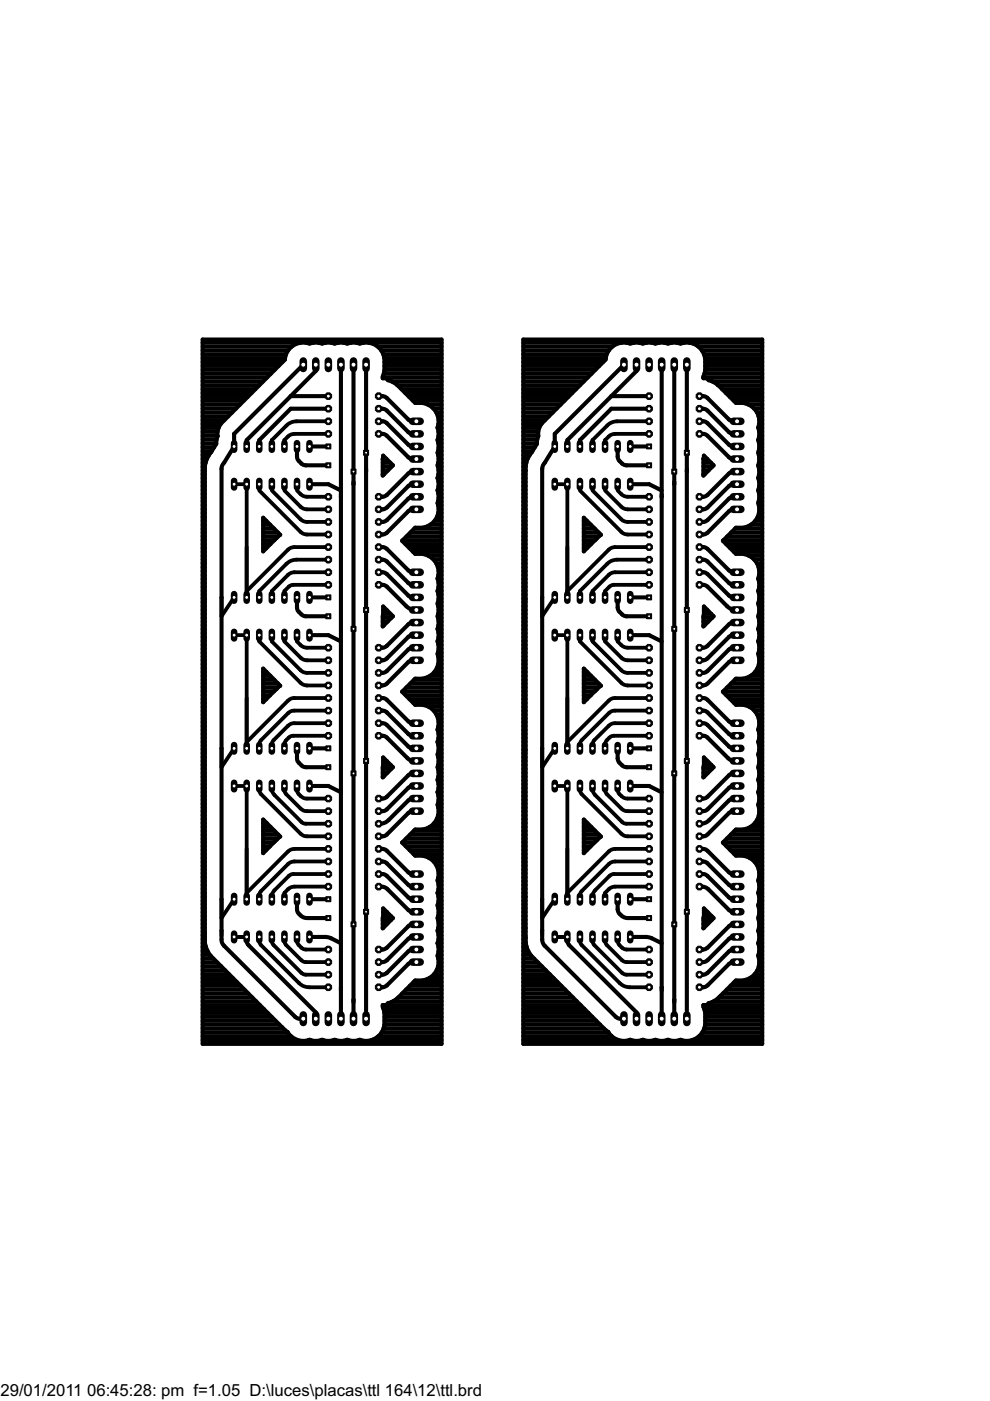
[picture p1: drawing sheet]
<svg xmlns="http://www.w3.org/2000/svg" width="210mm" height="297mm" viewBox="0 0 210 297" stroke-linecap="round" stroke-linejoin="round" font-family="sans-serif">
<defs><g id="words">
<g font-size="4">
<text x=".1" y="295.9">29/01/2011</text>
<text x="18.5" y="295.9">06:45:28: pm f=1.05 D:\luces\placas\ttl 164\12\ttl.brd</text>
</g>
</g></defs>
<g fill="none" stroke="#000" stroke-width=".8">
<path d="M62.4 92l-.7 .1-.6 .4M62.9 89.3l-1 .2-1.2 .7M130.4 92l-.7 .1-.6 .4M130.9 89.3l-1 .2-1.1 .7M62.4 116l-.7 .1-.6 .4M62.9 118.7l-1.4 .3-.8 .5M63.7 112.8l.6 .4 .8 .1M63.7 110.1l.6 .4 .8 .2M63.7 107.4l.6 .4 .8 .2M63.7 104.8l.6 .4 .8 .1M130.4 116l-.7 .1-.6 .4M130.9 118.7l-1.4 .3-.7 .5"/>
<path d="M131.7 112.8l.7 .4 .7 .1M131.7 110.1l.7 .4 .7 .2M131.7 107.4l.7 .4 .7 .2M131.7 104.8l.7 .4 .7 .1M62.2 124l-1 .4M62.4 121.3l-.7 .2-.6 .4M63.7 139.4l.6 .4 .8 .2M63.7 136.8l.6 .4 .8 .1M130.2 124l-1 .4M130.4 121.3l-.7 .2-.6 .4M131.7 139.4l.7 .4 .7 .2M131.7 136.8l.7 .4 .7 .1"/>
<path d="M55.4 156.9l-.3 .5-.1 .5M58 156.9l-.3 .5-.1 .5M60.7 156.9l-.3 .5-.1 .5M62.2 156l-.5 .1-.5 .3M62.4 153.3l-.7 .2-.6 .4M62.4 150.7l-.7 .1-.6 .4M62.4 148l-.7 .1-.6 .4M63.7 144.8l.6 .4 .8 .1M63.7 142.1l.6 .4 .8 .2M123.3 156.9l-.3 1M126 156.9l-.4 1M128.7 156.9l-.4 1"/>
<path d="M130.2 156l-.5 .1-.5 .3M130.4 153.3l-.7 .2-.6 .4M130.4 150.7l-.7 .1-.6 .4M130.4 148l-.7 .1-.6 .4M131.7 144.8l.7 .4 .7 .1M131.7 142.1l.7 .4 .7 .2M55 167.4l.1 .5 .3 .5M57.6 167.2l.2 .7 .4 .7M60.3 167.4l.1 .5 .3 .5M62.4 180l-.7 .1-.6 .4M63 167.4l.1 .5 .3 .5M63.7 176.8l.6 .4 .8 .1"/>
<path d="M63.7 171.4l.6 .5 .8 .1M63.7 168.8l.6 .4 .8 .1M63.9 174.3l.4 .3h.6M123 167.4l.3 1M125.6 167.2l.2 .7 .4 .7M128.3 167.4l.4 1M130.4 180l-.7 .1-.6 .4M131 167.4l.3 1M131.7 176.8l.7 .4 .7 .1M131.7 171.4l.7 .5 .7 .1M131.7 168.8l.7 .4 .7 .1M131.9 174.3l.4 .3h.5"/>
<path d="M55 199.4l.1 .5 .3 .5M55.4 188.9l-.3 .5-.1 .5M57.6 199.4l.1 .5 .3 .5M58.2 188.8l-.4 .6-.2 .7M60.3 199.4l.1 .5 .3 .5M62.2 185.3l-1 .4M62.4 182.6l-.7 .2-.6 .4M62.4 188l-.7 .1-.6 .4M63 199.4l.1 .5 .3 .5M123 199.4l.3 1M123.3 188.9l-.3 1M125.6 199.4l.4 1"/>
<path d="M126.2 188.8l-.4 .6-.2 .7M128.3 199.4l.4 1M130.2 185.3l-1 .4M130.4 182.6l-.7 .2-.6 .4M130.4 188l-.7 .1-.6 .4M131 199.4l.3 1M63.4 208.4l.8 .6 1.3 .3M63.9 206.3l1 .4M63.9 203.6l1 .4M63.9 200.9l1 .4M131.4 208.4l.8 .6 1.3 .3M131.9 206.3l.9 .4"/>
<path d="M131.9 203.6l.9 .4M131.9 200.9l.9 .4"/>
</g>
<g fill="#000" stroke="#000" stroke-width=".8">
<path d="M57.6 93.3l3.1-3.1zM61.1 92.5l-.8 .8zM62.4 92h7.2zM62.9 89.3h6.7zM125.6 93.3l3.2-3.1zM128.3 93.3l.8-.8zM130.4 92h7.2zM130.9 89.3h6.7zM49.6 102.7h2.7zM62.4 116h7.2zM62.9 118.7h6.7zM55 104l8.7 8.8z"/>
<path d="M57.6 104l6.1 6.1zM60.3 104l3.4 3.4zM63 104l.7 .8zM65.1 113.3h4.5zM65.1 110.7h4.5zM65.1 108h4.5zM65.1 105.3h4.5zM80 110.7h.3zM80.3 118.7h.2zM117.6 102.7h2.7zM130.4 116h7.2zM130.9 118.7h6.7z"/>
<path d="M123 104l8.7 8.8zM125.6 104l6.1 6.1zM128.3 104l3.4 3.4zM131 104l.7 .8zM133.1 113.3h4.5zM133.1 110.7h4.5zM133.1 108h4.5zM133.1 105.3h4.5zM148.3 118.7h.2zM148 110.7h.3zM47 126.7v4zM49.6 126.7l-2.6 4z"/>
<path d="M49.6 134.7h2.7zM61.1 116.5l-8.8 8.8zM52.3 116v9.3zM52.3 125.3v1.4zM52.3 102.7v24zM55 134.7v1.3zM60.7 119.5l-5.7 5.8zM55 125.3v1.4zM57.6 134.7v1.3zM61.1 121.9l-3.5 3.4zM57.6 125.3v1.4zM60.3 134.7v1.3z"/>
<path d="M61.2 124.4l-.9 .9zM60.3 125.3v1.4zM62.2 124h7.4zM62.4 121.3h7.2zM63 134.7v1.3zM60.3 136l3.4 3.4zM63 136l.7 .8zM65.1 140h4.5zM65.1 137.3h4.5zM80.3 124h.5zM115 126.7v4zM117.6 126.7l-2.6 4z"/>
<path d="M117.6 134.7h2.7zM120.3 125.3l8.8-8.8zM120.3 116v9.3zM120.3 125.3v1.4zM120.3 102.7v24zM123 134.7v1.3zM123 125.3l5.8-5.8zM123 125.3v1.4zM125.6 134.7v1.3zM125.6 125.3l3.5-3.4zM125.6 125.3v1.4zM128.3 134.7v1.3z"/>
<path d="M129.2 124.4l-.9 .9zM128.3 125.3v1.4zM130.2 124h7.4zM130.4 121.3h7.2zM131 134.7v1.3zM128.3 136l3.4 3.4zM131 136l.7 .8zM133.1 140h4.5zM133.1 137.3h4.5zM148.3 124h.5zM47 158.7v4zM52.3 157.3v1.4z"/>
<path d="M61.1 148.5l-8.8 8.8zM52.3 148v10.7zM52.3 134.7v24zM55 157.9v.8zM55.4 156.9l5.7-5.7zM57.6 157.9v.8zM58 156.9l3.1-3zM60.3 157.9v.8zM60.7 156.9l.5-.5zM62.2 156h7.4zM62.4 153.3h7.2zM62.4 150.7h7.2z"/>
<path d="M62.4 148h7.2zM55 136l8.7 8.8zM57.6 136l6.1 6.1zM65.1 145.3h4.5zM65.1 142.7h4.5zM115 158.7v4zM120.3 157.3v1.4zM120.3 157.3l8.8-8.8zM120.3 148v10.7zM120.3 134.7v24zM123 157.9v.8zM123.3 156.9l5.8-5.7z"/>
<path d="M125.6 157.9v.8zM126 156.9l3.1-3zM128.3 157.9v.8zM128.7 156.9l.5-.5zM130.2 156h7.4zM130.4 153.3h7.2zM130.4 150.7h7.2zM130.4 148h7.2zM123 136l8.7 8.8zM125.6 136l6.1 6.1zM133.1 145.3h4.5zM133.1 142.7h4.5z"/>
<path d="M49.6 158.7l-2.6 4zM49.6 166.6h2.7zM55 166.6v.8zM55.4 168.4l8.3 8.4zM57.6 166.6v.6zM58.2 168.6l5.7 5.7zM60.3 166.6v.8zM60.7 168.4l3 3zM62.4 180h7.2zM63 166.6v.8zM63.4 168.4l.3 .4zM64.9 174.6h4.7z"/>
<path d="M65.1 177.3h4.5zM65.1 172h4.5zM65.1 169.3h4.5zM117.6 158.7l-2.6 4zM117.6 166.6h2.7zM123 166.6v.8zM123.3 168.4l8.4 8.4zM125.6 166.6v.6zM126.2 168.6l5.7 5.7zM128.3 166.6v.8zM128.7 168.4l3 3zM130.4 180h7.2z"/>
<path d="M131 166.6v.8zM131.3 168.4l.4 .4zM132.8 174.6h4.8zM133.1 177.3h4.5zM133.1 172h4.5zM133.1 169.3h4.5zM47 197.3v1.1zM47 190.6v4zM49.6 190.6l-2.6 4zM49.6 198.6h2.7zM52.3 189.3v1.3zM61.1 180.5l-8.8 8.8z"/>
<path d="M52.3 180v10.6zM52.3 166.6v24zM55 189.9v.7zM55 198.6v.8zM61.1 183.2l-5.7 5.7zM57.6 198.6v.8zM57.6 190.1v.5zM58.2 188.8l3-3.1zM60.3 198.6v.8zM61.1 188.5l-.8 .8zM60.3 189.3v1.3zM62.2 185.3h7.4z"/>
<path d="M62.4 182.6h7.2zM62.4 188h7.2zM63 198.6v.8zM115 197.3v1.1zM115 190.6v4zM117.6 190.6l-2.6 4zM117.6 198.6h2.7zM120.3 189.3v1.3zM120.3 189.3l8.8-8.8zM120.3 180v10.6zM120.3 166.6v24zM123 189.9v.7z"/>
<path d="M123 198.6v.8zM123.3 188.9l5.8-5.7zM125.6 198.6v.8zM125.6 190.1v.5zM126.2 188.8l3-3.1zM128.3 198.6v.8zM128.3 189.3l.8-.8zM128.3 189.3v1.3zM130.2 185.3h7.4zM130.4 182.6h7.2zM130.4 188h7.2zM131 198.6v.8z"/>
<path d="M55.4 200.4l8 8zM58 200.4l5.9 5.9zM60.7 200.4l3.2 3.2zM63.4 200.4l.5 .5zM64.9 206.7h4.7zM64.9 204h4.7zM64.9 201.3h4.7zM65.5 209.3h4.1zM80.3 209.3h.5zM80.3 206.7h.5zM80.3 204h.5zM80.3 201.3h.5z"/>
<path d="M123.3 200.4l8.1 8zM126 200.4l5.9 5.9zM128.7 200.4l3.2 3.2zM131.3 200.4l.6 .5zM132.8 206.7h4.8zM132.8 204h4.8zM132.8 201.3h4.8zM133.5 209.3h4.1zM148.3 209.3h.5zM148.3 206.7h.5zM148.3 204h.5zM148.3 201.3h.5z"/>
</g>
<g fill="#000" stroke="#000" stroke-width=".87">
<path d="M43 72h50.6zM43 79.2h14.4zM43 78.4h15.3zM43 77.6h16.1zM43 76.8h16.9zM43 75.9h17.4zM43 75.1h17.6zM43 74.3h18.1zM43 73.5h18.8zM43 72.6h20.7zM60.4 76v.2zM60.4 76.2l-13.6 13.6z"/>
<path d="M60.7 75l-.3 1zM61.2 74.1l-.5 .9zM61.9 73.4l-.7 .7zM61.9 73.4l.9-.5zM62.8 72.9l1-.3zM63.8 72.6h1zM64.9 72.6h1.5zM64.8 72.6l.8 .3zM65.6 72.9l.8-.3zM67 77.3v1.4zM66.4 72.6h1.1zM67.5 72.6h1.6z"/>
<path d="M67.5 72.6l.8 .3zM68.3 72.9l.8-.3zM69.1 72.6h1zM70.2 72.6h1.5zM70.1 72.6l.9 .3zM71 72.9l.8-.3zM71.8 72.6h1zM72.9 72.6h1.5zM72.8 72.6l.8 .3zM73.6 72.9l.8-.3zM74.4 72.6h1.1zM75.5 72.6h1.6z"/>
<path d="M75.5 72.6l.8 .3zM76.3 72.9l.8-.3zM77.1 72.6h1zM78.2 72.6h15.4zM78.1 72.6l1 .3zM79.1 72.9l.9 .5zM80.1 73.5h13.5zM80 73.4l.8 .7zM80.8 74.3h12.8zM81.3 79.6l-.1 .2zM81.5 78.6l-.2 1zM80.8 74.1l.5 .9z"/>
<path d="M81.3 75.1h12.3zM81.4 79.2h12.2zM81.5 75.9h12.1zM81.5 76v2.6zM81.3 75l.2 1zM81.5 78.4h12.1zM81.5 77.6h12.1zM81.5 76.8h12.1zM93.6 72v149.3zM111 72h50.6zM111 79.2h14.4zM111 78.4h15.2z"/>
<path d="M111 77.6h16.1zM111 76.8h16.9zM111 75.9h17.4zM111 75.1h17.6zM111 74.3h18.1zM111 73.5h18.8zM111 72.6h20.7zM128.4 76v.2zM114.8 89.8l13.6-13.6zM128.7 75l-.3 1zM129.2 74.1l-.5 .9zM129.9 73.4l-.7 .7z"/>
<path d="M129.9 73.4l.9-.5zM130.8 72.9l1-.3zM131.8 72.6h1zM132.8 72.6h1.6zM132.8 72.6l.8 .3zM133.6 72.9l.9-.3zM135 77.3v1.4zM134.5 72.6h1zM135.5 72.6h1.6zM135.5 72.6l.8 .3zM136.3 72.9l.8-.3zM137.1 72.6h1z"/>
<path d="M138.2 72.6h1.5zM138.1 72.6l.9 .3zM139 72.9l.8-.3zM139.8 72.6h1zM140.8 72.6h1.6zM140.8 72.6l.8 .3zM141.6 72.9l.8-.3zM142.4 72.6h1.1zM143.5 72.6h1.6zM143.5 72.6l.8 .3zM144.3 72.9l.8-.3zM145.1 72.6h1z"/>
<path d="M146.2 72.6h15.4zM146.1 72.6l1 .3zM147.1 72.9l.9 .5zM148.1 73.5h13.5zM148 73.4l.7 .7zM148.8 74.3h12.8zM149.2 79.6l-.1 .2zM149.5 78.6l-.3 1zM148.7 74.1l.5 .9zM149.3 75.1h12.3zM149.4 79.2h12.2zM149.5 75.9h12.1z"/>
<path d="M149.5 76v2.6zM149.2 75l.3 1zM149.5 78.4h12.1zM149.5 77.6h12.1zM149.5 76.8h12.1zM161.6 72v149.3zM43 99.8h.4zM43 98.9h.4zM43 98.1h.6zM43 97.3h.9zM43 96.5h1.3zM43 95.7h1.9z"/>
<path d="M43 94.8h2.4zM43 94h2.8zM43 93.2h2.9zM43 92.4h3.1zM43 91.5h3.1zM43 90.7h3.3zM43 89.9h3.8zM43 89.1h4.6zM43 88.3h5.4zM43 87.4h6.2zM43 86.6h7zM43 85.8h7.9z"/>
<path d="M43 85h8.7zM43 84.2h9.5zM43 83.3h10.3zM43 82.5h11.1zM43 81.7h12zM43 80.9h12.8zM43 80h13.6zM43.4 98.7v.3zM43.4 99v.7zM43.4 99.7v.2zM43.4 99.9v27.2zM43.8 97.4l-.4 1.3z"/>
<path d="M44.5 96.1l-.7 1.3zM44.7 95.9l-.2 .2zM45.8 93.5v.6zM45.8 94.1l-1.1 1.8zM46.1 91.5v1zM46.1 92.5l-.3 1zM46.4 90.6l-.3 .9zM46.8 89.8l-.4 .8zM49.6 94.7l-2.1 3.4zM49.6 92v2.7zM49.6 92l14.7-14.7zM52.3 93.3l9.3-9.3z"/>
<path d="M52.3 93.3v1.4zM55 93.3l6.6-6.6zM55 93.3v1.4zM57.6 93.3v1.4zM60.3 93.3v1.4zM61.6 86.7h8zM61.6 84h8zM67 78.7l-5.4 5.3zM63 94.7v2.1zM63.4 97.7l.5 .6zM64.9 98.7h4.7zM65.6 94.7h4z"/>
<path d="M75 77.3v22.7zM77.6 99.5v.5zM77.6 96v4zM77.6 77.3v18.7zM80.3 92h.8zM80.3 89.3h.8zM80.3 86.7h.8zM80.3 84h.8zM81.2 96.9v.4zM81.2 79.8v.4zM81.2 99.8h1zM81.2 98.9h1.8z"/>
<path d="M81.2 98.1h1.6zM81.2 97.3h.7zM81.2 80h12.4zM81.2 96.6v.3zM81.2 96.6l2.1 2.1zM81.2 80.2h.7zM82 92.4l4.6 4.5zM82 89.7l4.6 4.6zM82 87.1l4.6 4.5zM82 84.4l4.6 4.5zM81.9 80.2l.4 .4zM82.3 80.6l.7 .2z"/>
<path d="M83 80.9h10.6zM83.3 98.7l-2.1 2.1zM83 80.8l1.1 .6zM84.1 81.4l.1 .2zM84.3 81.7h9.3zM85.1 82.5h8.5zM85.9 83.3h7.7zM86.8 84.2h6.8zM87.5 97.3h.8zM87.5 94.7h.8zM87.5 92h.8zM87.5 89.3h.8z"/>
<path d="M87.5 100h.8zM87.6 85h6zM84.2 81.6l3.8 3.8zM88 85.4h1.6zM89.6 85.4l1 .3zM90.7 85.8h2.9zM90.6 85.7l.9 .5zM91.9 86.6h1.7zM91.5 86.2l.7 .7zM92.5 87.4h1.1zM92.2 86.9l.5 .9zM93 97.8l-.2 .9z"/>
<path d="M93 95.2l-.2 .8zM93 92.5l-.2 .8zM93 89.9l-.2 .8zM92.8 90.7h.8zM92.8 93.2h.8zM92.8 98.9h.8zM92.8 88.3h.8zM92.9 95.7h.7zM92.9 98.1h.7zM92.9 96.5h.7zM92.9 94h.7zM93 89.9h.6z"/>
<path d="M92.8 98.7l.2 .8zM93 96.8v1zM92.8 96l.2 .8zM93 94.1v1.1zM92.8 93.3l.2 .8zM93 91.5v1zM92.8 90.7l.2 .8zM93 88.8v1.1zM92.7 87.8l.3 1zM93 99.8h.6zM93 97.3h.6zM93 94.8h.6z"/>
<path d="M93 92.4h.6zM93 91.5h.6zM93 89.1h.6zM111 99.8h.4zM111 98.9h.4zM111 98.1h.6zM111 97.3h.8zM111 96.5h1.3zM111 95.7h1.9zM111 94.8h2.4zM111 94h2.8zM111 93.2h2.9z"/>
<path d="M111 92.4h3.1zM111 91.5h3.1zM111 90.7h3.3zM111 89.9h3.8zM111 89.1h4.6zM111 88.3h5.4zM111 87.4h6.2zM111 86.6h7zM111 85.8h7.9zM111 85h8.7zM111 84.2h9.5zM111 83.3h10.3z"/>
<path d="M111 82.5h11.1zM111 81.7h12zM111 80.9h12.8zM111 80h13.6zM111.4 98.7v.3zM111.4 99v.6zM111.4 99.6v.3zM111.4 99.9v27.2zM111.8 97.4l-.4 1.3zM112.5 96.1l-.7 1.3zM112.7 95.9l-.2 .2zM113.8 93.5v.6z"/>
<path d="M113.8 94.1l-1.1 1.8zM114.1 92.5l-.3 1zM114.1 91.5v1zM114.3 90.6l-.2 .9zM114.8 89.8l-.5 .8zM117.6 94.7l-2.1 3.4zM117.6 92v2.7zM117.6 92l14.7-14.7zM120.3 93.3l9.3-9.3zM120.3 93.3v1.4zM123 93.3l6.6-6.6zM123 93.3v1.4z"/>
<path d="M125.6 93.3v1.4zM128.3 93.3v1.4zM129.6 86.7h8zM129.6 84h8zM129.6 84l5.4-5.3zM131 94.7v2.1zM131.3 97.7l.6 .6zM132.8 98.7h4.8zM133.6 94.7h4zM143 77.3v22.7zM145.6 99.5v.5zM145.6 96v4z"/>
<path d="M145.6 77.3v18.7zM148.3 92h.8zM148.3 89.3h.8zM148.3 86.7h.8zM148.3 84h.8zM149.2 96.9l-.1 .4zM149.1 79.8v.4zM149.1 99.8h1.1zM149.1 98.9h1.9zM149.1 98.1h1.6zM149.1 97.3h.8zM149.1 80h12.5z"/>
<path d="M149.2 96.6v.3zM149.2 96.6l2.1 2.1zM149.1 80.2h.8zM150 92.4l4.6 4.5zM150 89.7l4.6 4.6zM150 87.1l4.6 4.5zM150 84.4l4.6 4.5zM149.9 80.2l.4 .4zM150.3 80.6l.6 .2zM151 80.9h10.6zM151.3 98.7l-2.2 2.1zM150.9 80.8l1.1 .6z"/>
<path d="M152 81.4l.2 .2zM152.3 81.7h9.3zM153.1 82.5h8.5zM153.9 83.3h7.7zM154.7 84.2h6.9zM155.5 97.3h.8zM155.5 94.7h.8zM155.5 92h.8zM155.5 89.3h.8zM155.5 100h.8zM155.6 85h6zM152.2 81.6l3.8 3.8z"/>
<path d="M156 85.4h1.6zM157.6 85.4l1 .3zM158.7 85.8h2.9zM158.6 85.7l.9 .5zM159.9 86.6h1.7zM159.5 86.2l.7 .7zM160.5 87.4h1.1zM160.2 86.9l.5 .9zM161 97.8l-.2 .9zM161 95.2l-.2 .8zM161 92.5l-.2 .8zM161 89.9l-.2 .8z"/>
<path d="M160.8 90.7h.8zM160.8 93.2h.8zM160.8 98.9h.8zM160.8 88.3h.8zM160.8 95.7h.8zM160.9 96.5h.7zM160.9 98.1h.7zM160.9 94h.7zM161 89.9h.6zM160.8 98.7l.2 .8zM161 96.8v1zM160.8 96l.2 .8z"/>
<path d="M161 94.1v1.1zM160.8 93.3l.2 .8zM161 91.5v1zM160.8 90.7l.2 .8zM161 88.8v1.1zM160.7 87.8l.3 1zM161 99.8h.6zM161 97.3h.6zM161 94.8h.6zM161 92.4h.6zM161 91.5h.6zM161 89.1h.6z"/>
<path d="M43 119.5h.4zM43 118.6h.4zM43 117.8h.4zM43 117h.4zM43 116.2h.4zM43 115.4h.4zM43 114.5h.4zM43 113.7h.4zM43 112.9h.4zM43 112.1h.4zM43 111.3h.4zM43 110.4h.4z"/>
<path d="M43 109.6h.4zM43 108.8h.4zM43 108h.4zM43 107.1h.4zM43 106.3h.4zM43 105.5h.4zM43 104.7h.4zM43 103.9h.4zM43 103h.4zM43 102.2h.4zM43 101.4h.4zM43 100.6h.4z"/>
<path d="M55.8 109.8v7.1zM55.8 109.8l3.6 3.6zM55.8 116.2h.7zM55.8 115.4h1.5zM55.8 114.5h2.3zM55.8 113.7h3.2zM55.8 112.9h3.1zM55.8 112.1h2.3zM55.8 111.3h1.5zM55.8 110.4h.7zM58.3 114.4l-2.5 2.5zM58.6 114.1l-.3 .3z"/>
<path d="M59.1 113.6l-.5 .5zM59.1 113.6l.3-.2zM65.6 102.7h4zM69.6 102.7l2.7 1.3zM72.3 104.8v.5zM72.3 77.3v28zM75 102.2v.5zM75 100v2.7zM80.3 118.7h.8zM80.3 113.3h.8zM80.3 108h.8zM80.3 116h.8z"/>
<path d="M80.3 110.7h.8zM80.3 105.3h.8zM81.2 97.3v3.2zM81.2 100.5v.3zM81.2 100.6h.2zM82 119l4.6 4.6zM82 112.9l4.6-4.5zM82 107.6l4.6-4.5zM82 116.4l4.6 4.5zM82 110.3l4.6-4.6zM86.6 100.4l-4.6 4.5zM85.3 114.7l2.7-2.8z"/>
<path d="M85.4 114.5h8.2zM86 115.4h7.6zM86.2 113.7h7.4zM86.8 116.2h6.8zM87 112.9h6.6zM87.5 108h.8zM87.5 102.7h.8zM87.5 105.3h.8zM87.6 117h6zM87.8 112.1h5.8zM85.3 114.7l2.7 2.7zM88 111.9h1.6z"/>
<path d="M88 117.4h1.6zM89.6 111.9l1-.3zM89.6 117.4l1 .3zM90.6 111.6l.9-.5zM90.8 117.8h2.8zM91.2 111.3h2.4zM90.6 117.7l.9 .5zM91.5 111.1l.7-.7zM91.9 118.6h1.7zM92.2 110.4h1.4zM91.5 118.2l.7 .7zM92.7 109.5l-.5 .9z"/>
<path d="M92.5 119.5h1.1zM92.6 109.6h1zM92.2 118.9l.5 .9zM93 108.5l-.3 1zM93 105.8l-.2 .9zM93 103.2l-.2 .8zM93 100.5l-.2 .8zM92.8 101.4h.8zM92.8 103.9h.8zM92.9 106.3h.7zM92.9 108.8h.7zM92.9 107.1h.7z"/>
<path d="M92.9 104.7h.7zM93 100.6h.6zM93 107.5v1zM92.8 106.7l.2 .8zM93 104.8v1zM92.8 104l.2 .8zM93 102.2v1zM92.8 101.3l.2 .9zM93 99.5v1zM93 108h.6zM93 105.5h.6zM93 103h.6z"/>
<path d="M93 102.2h.6zM111 119.5h.4zM111 118.6h.4zM111 117.8h.4zM111 117h.4zM111 116.2h.4zM111 115.4h.4zM111 114.5h.4zM111 113.7h.4zM111 112.9h.4zM111 112.1h.4zM111 111.3h.4z"/>
<path d="M111 110.4h.4zM111 109.6h.4zM111 108.8h.4zM111 108h.4zM111 107.1h.4zM111 106.3h.4zM111 105.5h.4zM111 104.7h.4zM111 103.9h.4zM111 103h.4zM111 102.2h.4zM111 101.4h.4z"/>
<path d="M111 100.6h.4zM123.8 109.8v7.1zM123.8 109.8l3.6 3.6zM123.8 116.2h.7zM123.8 115.4h1.5zM123.8 114.5h2.3zM123.8 113.7h3.2zM123.8 112.9h3.1zM123.8 112.1h2.3zM123.8 111.3h1.5zM123.8 110.4h.7zM126.3 114.4l-2.5 2.5z"/>
<path d="M126.6 114.1l-.3 .3zM126.6 114.1l.5-.5zM127.1 113.6l.3-.2zM133.6 102.7h4zM137.6 102.7l2.7 1.3zM140.3 104.8v.5zM140.3 77.3v28zM143 102.2v.5zM143 100v2.7zM148.3 118.7h.8zM148.3 113.3h.8zM148.3 108h.8z"/>
<path d="M148.3 116h.8zM148.3 110.7h.8zM148.3 105.3h.8zM149.1 97.3v3.2zM149.1 100.5v.3zM149.1 100.6h.3zM150 119l4.6 4.6zM150 112.9l4.6-4.5zM150 107.6l4.6-4.5zM150 116.4l4.6 4.5zM154.6 105.7l-4.6 4.6zM154.6 100.4l-4.6 4.5z"/>
<path d="M153.3 114.7l2.7-2.8zM153.4 114.5h8.2zM154 115.4h7.6zM154.2 113.7h7.4zM154.8 116.2h6.8zM155 112.9h6.6zM155.5 108h.8zM155.5 102.7h.8zM155.5 105.3h.8zM155.6 117h6zM155.9 112.1h5.7zM153.3 114.7l2.7 2.7z"/>
<path d="M156 111.9h1.6zM156 117.4h1.6zM157.6 111.9l1-.3zM157.6 117.4l1 .3zM158.6 111.6l.9-.5zM158.8 117.8h2.8zM159.2 111.3h2.4zM158.6 117.7l.9 .5zM159.5 111.1l.7-.7zM159.9 118.6h1.7zM160.1 110.4h1.5zM159.5 118.2l.7 .7z"/>
<path d="M160.7 109.5l-.5 .9zM160.5 119.5h1.1zM160.6 109.6h1zM160.2 118.9l.5 .9zM161 108.5l-.3 1zM161 105.8l-.2 .9zM161 103.2l-.2 .8zM161 100.5l-.2 .8zM160.8 103.9h.8zM160.8 101.4h.8zM160.8 106.3h.8zM160.9 107.1h.7z"/>
<path d="M160.9 108.8h.7zM161 104.7h.6zM161 100.6h.6zM161 107.5v1zM160.8 106.7l.2 .8zM161 104.8v1zM160.8 104l.2 .8zM161 102.2v1zM160.8 101.3l.2 .9zM161 99.5v1zM161 108h.6zM161 105.5h.6z"/>
<path d="M161 103h.6zM161 102.2h.6zM43 140h.4zM43 139.2h.4zM43 138.4h.4zM43 137.5h.4zM43 136.7h.4zM43 135.9h.4zM43 135.1h.4zM43 134.3h.4zM43 133.4h.4zM43 132.6h.4z"/>
<path d="M43 131.8h.4zM43 131h.4zM43 130.2h.4zM43 129.3h.4zM43 128.5h.4zM43 127.7h.4zM43 126.9h.4zM43 126h.4zM43 125.2h.4zM43 124.4h.4zM43 123.6h.4zM43 122.8h.4z"/>
<path d="M43 121.9h.4zM43 121.1h.4zM43 120.3h.4zM43.4 127.1v32zM47 99.4v27.3zM63 126.7v2.1zM63.4 129.7l.5 .6zM64.9 130.7h4.7zM65.6 134.7h4zM65.6 126.7h4zM69.6 134.7l2.7 1.3zM75 102.7v30.6z"/>
<path d="M77.6 100v29.3zM80.3 124h.8zM80.3 121.3h.8zM80.3 140h.8zM80.3 137.3h.8zM81.2 130.3v.3zM81.2 130.6v2.2zM81.2 132.6h.2zM81.2 131.8h1zM81.2 131h1.8zM81.2 128.6v1.7zM81.2 128.6l2.1 2.1z"/>
<path d="M81.2 130.2h1.6zM81.2 129.3h.8zM82 124.4l4.2 4.1zM82 121.7l4.6 4.6zM86.6 135l-4.6 4.6zM82 136.9l4.6-4.5zM81.2 132.8l2.1-2.1zM87.5 126.7h.8zM87.5 124h.8zM87.5 140h.8zM87.5 137.3h.8zM87.5 121.3h.8z"/>
<path d="M87.5 134.7h.8zM87.5 132h.8zM88.1 129.3h.2zM93 137.8l-.2 .9zM93 135.2l-.2 .8zM93 132.5l-.2 .8zM93 129.8l-.2 .9zM93 127.2l-.2 .8zM93 124.5l-.2 .8zM93 121.8l-.2 .9zM92.8 135.9h.8zM92.8 133.4h.8z"/>
<path d="M92.8 125.2h.8zM92.8 122.8h.8zM92.8 138.4h.8zM92.8 127.7h.8zM92.8 120.3h.8zM92.9 131h.7zM92.9 139.2h.7zM92.9 130.2h.7zM92.9 128.5h.7zM93 136.7h.6zM93 132.6h.6zM93 126h.6z"/>
<path d="M93 121.9h.6zM92.8 138.7l.2 .8zM93 136.8v1zM92.8 136l.2 .8zM93 134.2v1zM92.8 133.3l.2 .9zM93 131.5v1zM92.8 130.7l.2 .8zM93 128.8v1zM92.8 128l.2 .8zM93 126.2v1zM92.8 125.3l.2 .9z"/>
<path d="M93 123.5v1zM92.8 122.7l.2 .8zM93 120.8v1zM92.7 119.8l.3 1zM93 140h.6zM93 137.5h.6zM93 135.1h.6zM93 134.3h.6zM93 131.8h.6zM93 129.3h.6zM93 126.9h.6zM93 124.4h.6z"/>
<path d="M93 123.6h.6zM93 121.1h.6zM111 140h.4zM111 139.2h.4zM111 138.4h.4zM111 137.5h.4zM111 136.7h.4zM111 135.9h.4zM111 135.1h.4zM111 134.3h.4zM111 133.4h.4zM111 132.6h.4z"/>
<path d="M111 131.8h.4zM111 131h.4zM111 130.2h.4zM111 129.3h.4zM111 128.5h.4zM111 127.7h.4zM111 126.9h.4zM111 126h.4zM111 125.2h.4zM111 124.4h.4zM111 123.6h.4zM111 122.8h.4z"/>
<path d="M111 121.9h.4zM111 121.1h.4zM111 120.3h.4zM111.4 127.1v32zM115 99.4v27.3zM131 126.7v2.1zM131.3 129.7l.6 .6zM132.8 130.7h4.8zM133.6 134.7h4zM133.6 126.7h4zM137.6 134.7l2.7 1.3zM143 102.7v30.6z"/>
<path d="M145.6 100v29.3zM148.3 124h.8zM148.3 121.3h.8zM148.3 140h.8zM148.3 137.3h.8zM149.2 130.3l-.1 .3zM149.1 130.6v2.2zM149.1 132.6h.3zM149.1 131.8h1.1zM149.1 131h1.9zM149.2 128.6v1.7zM149.2 128.6l2.1 2.1z"/>
<path d="M149.2 130.2h1.6zM149.2 129.3h.8zM150 124.4l4.2 4.1zM150 121.7l4.6 4.6zM150 139.6l4.6-4.6zM150 136.9l4.6-4.5zM149.1 132.8l2.2-2.1zM155.5 126.7h.8zM155.5 124h.8zM155.5 140h.8zM155.5 137.3h.8zM155.5 121.3h.8z"/>
<path d="M155.5 134.7h.8zM155.5 132h.8zM156.1 129.3h.2zM161 137.8l-.2 .9zM161 135.2l-.2 .8zM161 132.5l-.2 .8zM161 129.8l-.2 .9zM161 127.2l-.2 .8zM161 124.5l-.2 .8zM161 121.8l-.2 .9zM160.8 135.9h.8zM160.8 133.4h.8z"/>
<path d="M160.8 125.2h.8zM160.8 122.8h.8zM160.8 138.4h.8zM160.8 131h.8zM160.8 127.7h.8zM160.8 120.3h.8zM160.9 139.2h.7zM160.9 130.2h.7zM160.9 128.5h.7zM161 136.7h.6zM161 132.6h.6zM161 126h.6z"/>
<path d="M161 121.9h.6zM160.8 138.7l.2 .8zM161 136.8v1zM160.8 136l.2 .8zM161 134.2v1zM160.8 133.3l.2 .9zM161 131.5v1zM160.8 130.7l.2 .8zM161 128.8v1zM160.8 128l.2 .8zM161 126.2v1zM160.8 125.3l.2 .9z"/>
<path d="M161 123.5v1zM160.8 122.7l.2 .8zM161 120.8v1zM160.7 119.8l.3 1zM161 140h.6zM161 137.5h.6zM161 135.1h.6zM161 134.3h.6zM161 131.8h.6zM161 129.3h.6zM161 126.9h.6zM161 124.4h.6z"/>
<path d="M161 123.6h.6zM161 121.1h.6zM43 159.7h.4zM43 158.9h.4zM43 158.1h.4zM43 157.2h.4zM43 156.4h.4zM43 155.6h.4zM43 154.8h.4zM43 154h.4zM43 153.1h.4zM43 152.3h.4z"/>
<path d="M43 151.5h.4zM43 150.7h.4zM43 149.9h.4zM43 149h.4zM43 148.2h.4zM43 147.4h.4zM43 146.6h.4zM43 145.8h.4zM43 144.9h.4zM43 144.1h.4zM43 143.3h.4zM43 142.5h.4z"/>
<path d="M43 141.6h.4zM43 140.8h.4zM43.4 159.1v31.1zM47 126.7v32zM55.8 141.8v7.1zM55.8 141.8l3.6 3.6zM55.8 148.2h.7zM55.8 147.4h1.5zM55.8 146.6h2.3zM55.8 145.8h3.1zM55.8 144.9h3.2zM55.8 144.1h2.3z"/>
<path d="M55.8 143.3h1.5zM55.8 142.5h.7zM58.3 146.4l-2.5 2.5zM58.3 146.4l.3-.3zM59.1 145.6l-.5 .5zM59.1 145.6l.3-.2zM65.6 158.7h4zM80.3 153.3h.3zM80.3 153.3h.8zM80.3 156h.8zM80.3 150.7h.8zM80.3 148h.8z"/>
<path d="M80.3 145.3h.8zM80.3 142.7h.8zM82 153.7l4.6 4.6zM82 156.4l4.4 4.4zM82 151l4.6 4.6zM82 148.4l4.6 4.5zM86.6 140.4l-4.6 4.5zM82 142.3l4.6-4.6zM88 143.9l-2.7 2.8zM85.3 146.6h8.3zM86 147.4h7.6zM86.2 145.8h7.4z"/>
<path d="M86.8 148.2h6.8zM87 144.9h6.6zM87.5 158.7h.8zM87.5 156h.8zM87.5 153.3h.8zM87.7 149h5.9zM87.8 144.1h5.8zM85.3 146.7l2.7 2.7zM88 143.9h1.6zM88 149.4h1.6zM89.6 143.9l1-.3zM89.6 149.4l1 .3z"/>
<path d="M90.6 143.6l.9-.5zM90.9 149.9h2.7zM91.2 143.3h2.4zM90.6 149.7l.9 .5zM91.5 143.1l.7-.7zM92 150.7h1.6zM92.1 142.5h1.5zM91.5 150.2l.7 .7zM92.7 141.5l-.5 .9zM92.5 151.5h1.1zM92.6 141.6h1zM92.2 150.9l.5 .9z"/>
<path d="M93 140.5l-.3 1zM93 159.2l-.2 .8zM93 156.5l-.2 .8zM93 153.8l-.2 .9zM92.8 157.2h.8zM92.8 154.8h.8zM92.8 159.7h.8zM92.9 152.3h.7zM92.9 140.8h.7zM92.9 154h.7zM93 158.1h.6zM93 158.1v1.1z"/>
<path d="M92.8 157.3l.2 .8zM93 155.5v1zM92.8 154.7l.2 .8zM93 152.8v1zM92.7 151.8l.3 1zM93 139.5v1zM93 158.9h.6zM93 156.4h.6zM93 155.6h.6zM93 153.1h.6zM111 159.7h.4zM111 158.9h.4z"/>
<path d="M111 158.1h.4zM111 157.2h.4zM111 156.4h.4zM111 155.6h.4zM111 154.8h.4zM111 154h.4zM111 153.1h.4zM111 152.3h.4zM111 151.5h.4zM111 150.7h.4zM111 149.9h.4zM111 149h.4z"/>
<path d="M111 148.2h.4zM111 147.4h.4zM111 146.6h.4zM111 145.8h.4zM111 144.9h.4zM111 144.1h.4zM111 143.3h.4zM111 142.5h.4zM111 141.6h.4zM111 140.8h.4zM111.4 159.1v31.1zM115 126.7v32z"/>
<path d="M123.8 141.8v7.1zM123.8 141.8l3.6 3.6zM123.8 148.2h.7zM123.8 147.4h1.5zM123.8 146.6h2.3zM123.8 145.8h3.1zM123.8 144.9h3.2zM123.8 144.1h2.3zM123.8 143.3h1.5zM123.8 142.5h.7zM126.3 146.4l-2.5 2.5zM126.6 146.1l-.3 .3z"/>
<path d="M127.1 145.6l-.5 .5zM127.1 145.6l.3-.2zM133.6 158.7h4zM148.3 153.3h.2zM148.3 153.3h.8zM148.3 156h.8zM148.3 150.7h.8zM148.3 148h.8zM148.3 145.3h.8zM148.3 142.7h.8zM150 153.7l4.6 4.6zM150 156.4l4.4 4.4z"/>
<path d="M150 151l4.6 4.6zM150 148.4l4.6 4.5zM154.6 140.4l-4.6 4.5zM150 142.3l4.6-4.6zM153.3 146.7l2.7-2.8zM153.3 146.6h8.3zM154 147.4h7.6zM154.2 145.8h7.4zM154.8 148.2h6.8zM155 144.9h6.6zM155.5 158.7h.8zM155.5 156h.8z"/>
<path d="M155.5 153.3h.8zM155.6 149h6zM155.8 144.1h5.8zM153.3 146.7l2.7 2.7zM156 143.9h1.6zM156 149.4h1.6zM157.6 143.9l1-.3zM157.6 149.4l1 .3zM158.6 143.6l.9-.5zM158.9 149.9h2.7zM159.2 143.3h2.4zM158.6 149.7l.9 .5z"/>
<path d="M159.5 143.1l.7-.7zM160 150.7h1.6zM160.1 142.5h1.5zM159.5 150.2l.7 .7zM160.7 141.5l-.5 .9zM160.5 151.5h1.1zM160.6 141.6h1zM160.2 150.9l.5 .9zM161 140.5l-.3 1zM161 159.2l-.2 .8zM161 156.5l-.2 .8zM161 153.8l-.2 .9z"/>
<path d="M160.8 157.2h.8zM160.8 154.8h.8zM160.8 159.7h.8zM160.8 152.3h.8zM160.9 140.8h.7zM160.9 154h.7zM161 158.1h.6zM161 158.1v1.1zM160.8 157.3l.2 .8zM161 155.5v1zM160.8 154.7l.2 .8zM161 152.8v1z"/>
<path d="M160.7 151.8l.3 1zM161 139.5v1zM161 158.9h.6zM161 156.4h.6zM161 155.6h.6zM161 153.1h.6zM43 179.4h.4zM43 178.6h.4zM43 177.8h.4zM43 177h.4zM43 176.1h.4zM43 175.3h.4z"/>
<path d="M43 174.5h.4zM43 173.7h.4zM43 172.9h.4zM43 172h.4zM43 171.2h.4zM43 170.4h.4zM43 169.6h.4zM43 168.8h.4zM43 167.9h.4zM43 167.1h.4zM43 166.3h.4zM43 165.5h.4z"/>
<path d="M43 164.7h.4zM43 163.8h.4zM43 163h.4zM43 162.2h.4zM43 161.4h.4zM43 160.5h.4zM55.8 173.8l3.6 3.6zM55.8 179.4h1.4zM55.8 178.6h2.3zM55.8 177.8h3.1zM55.8 177h3.2zM55.8 176.1h2.4z"/>
<path d="M55.8 175.3h1.6zM55.8 174.5h.7zM58.3 178.4l-2.5 2.5zM58.3 178.4l.3-.3zM59.1 177.6l-.5 .5zM59.1 177.6l.3-.2zM63 158.7v2.1zM63.4 161.7l.5 .6zM64.9 162.7h4.7zM65.6 166.6h4zM69.6 166.6l2.7 1.4zM75 133.3v30.7z"/>
<path d="M77.6 129.3v32zM80.3 180h.8zM80.3 177.3h.8zM80.3 174.6h.2zM80.3 172h.8zM80.3 169.3h.8zM81.2 162.3v.3zM81.2 162.6v2.2zM81.2 164.7h.1zM81.2 163.8h.9zM81.2 163h1.8zM81.2 160.6v1.7z"/>
<path d="M81.2 160.6l2.1 2.1zM81.2 162.2h1.6zM81.2 161.4h.8zM82 176.9l4.6-4.5zM86.6 167l-4.6 4.6zM82 168.9l4.6-4.5zM82.4 173.9l4.2-4.2zM83.3 162.7l-2.1 2.1zM85.3 178.6l2.7-2.7zM85.3 178.6h8.3zM86 179.4h7.6zM86.1 177.8h7.5z"/>
<path d="M87 177h6.6zM87.5 172h.8zM87.5 169.3h.8zM87.5 166.6h.8zM87.5 164h.8zM87.7 161.3h.6zM87.8 176.1h5.8zM88 175.9h1.6zM89.6 175.9l1-.3zM90.6 175.6l.9-.5zM91.1 175.3h2.5zM92.2 174.4l-.7 .7z"/>
<path d="M92.1 174.5h1.5zM92.7 173.5l-.5 .9zM92.6 173.7h1zM93 172.5l-.3 1zM93 169.8l-.2 .8zM93 167.2l-.2 .8zM93 164.5l-.2 .8zM93 161.8l-.2 .9zM92.8 167.9h.8zM92.8 165.5h.8zM92.8 170.4h.8zM92.9 163h.7z"/>
<path d="M92.9 172.9h.7zM92.9 162.2h.7zM92.9 171.2h.7zM92.9 160.5h.7zM92.9 164.7h.7zM93 168.8h.6zM93 171.5v1zM92.8 170.6l.2 .9zM93 168.8v1zM92.8 168l.2 .8zM93 166.1v1.1zM92.8 165.3l.2 .8z"/>
<path d="M93 163.5v1zM92.8 162.7l.2 .8zM93 160.8v1zM92.8 160l.2 .8zM93 172h.6zM93 169.6h.6zM93 167.1h.6zM93 166.3h.6zM93 163.8h.6zM93 161.4h.6zM111 179.4h.4zM111 178.6h.4z"/>
<path d="M111 177.8h.4zM111 177h.4zM111 176.1h.4zM111 175.3h.4zM111 174.5h.4zM111 173.7h.4zM111 172.9h.4zM111 172h.4zM111 171.2h.4zM111 170.4h.4zM111 169.6h.4zM111 168.8h.4z"/>
<path d="M111 167.9h.4zM111 167.1h.4zM111 166.3h.4zM111 165.5h.4zM111 164.7h.4zM111 163.8h.4zM111 163h.4zM111 162.2h.4zM111 161.4h.4zM111 160.5h.4zM123.8 173.8l3.6 3.6zM123.8 179.4h1.4z"/>
<path d="M123.8 178.6h2.2zM123.8 177.8h3.1zM123.8 177h3.2zM123.8 176.1h2.4zM123.8 175.3h1.5zM123.8 174.5h.7zM126.3 178.4l-2.5 2.5zM126.6 178.1l-.3 .3zM127.1 177.6l-.5 .5zM127.1 177.6l.3-.2zM131 158.7v2.1zM131.3 161.7l.6 .6z"/>
<path d="M132.8 162.7h4.8zM133.6 166.6h4zM137.6 166.6l2.7 1.4zM143 133.3v30.7zM145.6 129.3v32zM148.3 180h.8zM148.3 177.3h.8zM148.3 174.6h.2zM148.3 172h.8zM148.3 169.3h.8zM149.2 162.3l-.1 .3zM149.1 162.6v2.2z"/>
<path d="M149.1 164.7h.2zM149.1 163.8h1zM149.1 163h1.9zM149.2 160.6v1.7zM149.2 160.6l2.1 2.1zM149.2 162.2h1.6zM149.2 161.4h.8zM150 176.9l4.6-4.5zM154.6 167l-4.6 4.6zM150 168.9l4.6-4.5zM150.4 173.9l4.2-4.2zM151.3 162.7l-2.2 2.1z"/>
<path d="M153.3 178.6l2.7-2.7zM153.3 178.6h8.3zM154.1 179.4h7.5zM154.1 177.8h7.5zM154.9 177h6.7zM155.5 172h.8zM155.5 169.3h.8zM155.5 166.6h.8zM155.5 164h.8zM155.7 161.3h.6zM155.8 176.1h5.8zM156 175.9h1.6z"/>
<path d="M157.6 175.9l1-.3zM158.6 175.6l.9-.5zM159.1 175.3h2.5zM160.2 174.4l-.7 .7zM160.1 174.5h1.5zM160.7 173.5l-.5 .9zM160.6 173.7h1zM161 172.5l-.3 1zM161 169.8l-.2 .8zM161 167.2l-.2 .8zM161 164.5l-.2 .8zM161 161.8l-.2 .9z"/>
<path d="M160.8 167.9h.8zM160.8 165.5h.8zM160.8 170.4h.8zM160.8 163h.8zM160.9 172.9h.7zM160.9 162.2h.7zM160.9 171.2h.7zM160.9 160.5h.7zM160.9 164.7h.7zM161 171.5v1zM160.8 170.6l.2 .9zM161 168.8v1z"/>
<path d="M160.8 168l.2 .8zM161 166.1v1.1zM160.8 165.3l.2 .8zM161 163.5v1zM160.8 162.7l.2 .8zM161 160.8v1zM160.8 160l.2 .8zM161 172h.6zM161 169.6h.6zM161 168.8h.6zM161 167.1h.6zM161 166.3h.6z"/>
<path d="M161 163.8h.6zM161 161.4h.6zM43 200h.5zM43 199.2h.4zM43 198.3h.4zM43 197.5h.4zM43 196.7h.4zM43 195.9h.4zM43 195.1h.4zM43 194.2h.4zM43 193.4h.4zM43 192.6h.4z"/>
<path d="M43 191.7h.4zM43 190.9h.4zM43 190.1h.4zM43 189.3h.4zM43 188.5h.4zM43 187.6h.4zM43 186.8h.4zM43 186h.4zM43 185.2h.4zM43 184.4h.4zM43 183.5h.4zM43 182.7h.4z"/>
<path d="M43 181.9h.4zM43 181.1h.4zM43 180.3h.4zM43.4 190.2v7.6zM43.4 197.8v.9zM43.4 198.7v.3zM43.4 199v.4zM43.4 199.4v.5zM43.4 199.9l.4 1.4zM47 158.7v31.9zM47 190.6v6.7zM47 197.3v1.9z"/>
<path d="M52.3 198.6v.8zM55.8 173.8v7.1zM55.8 180.3h.6zM63 190.6v2.2zM63.4 193.7l.3 .4zM65.1 194.6h4.5zM65.6 198.6h3.4zM65.6 190.6h4zM70.2 198.9l2.1 1.1zM75 164v32zM77.6 161.3v32zM80.3 188h.5z"/>
<path d="M80.3 185.3h.8zM80.3 182.6h.8zM81.2 194.2v.4zM81.2 194.6v2.2zM81.2 196.7h.1zM81.2 195.9h.9zM81.2 195.1h1.7zM81.2 192.6v1.6zM81.2 192.6l2.1 2zM81.2 194.2h1.7zM81.2 193.4h.9zM82 185.7l4.6 4.6z"/>
<path d="M82 183l4.6 4.6zM82 180.4l4.6 4.5zM82.2 188.5l4.4 4.4zM83.3 194.6l-2.1 2.2zM86.9 180.3h6.7zM87.5 193.3h.8zM87.5 190.6h.8zM87.5 188h.8zM87.5 185.3h.8zM87.5 198.6h.8zM87.5 196h.8zM87.7 181.1h5.9z"/>
<path d="M85.3 178.6l2.7 2.8zM88 181.4h1.6zM89.6 181.4l1 .3zM91 181.9h2.6zM90.6 181.7l.9 .5zM92 182.7h1.6zM91.5 182.2l.7 .7zM92.6 183.5h1zM92.2 182.9l.5 .9zM93 199.2l-.2 .8zM93 196.5l-.2 .8zM93 193.8l-.2 .8z"/>
<path d="M93 191.2l-.2 .8zM93 188.5l-.2 .8zM93 185.8l-.2 .8zM92.8 200h.8zM92.8 189.3h.8zM92.8 197.5h.8zM92.8 191.7h.8zM92.8 186.8h.8zM92.9 184.4h.7zM92.9 195.1h.7zM92.9 194.2h.7zM92.9 192.6h.7z"/>
<path d="M92.9 196.7h.7zM92.9 186h.7zM93 198.1v1.1zM92.8 197.3l.2 .8zM93 195.5v1zM92.8 194.6l.2 .9zM93 192.8v1zM92.8 192l.2 .8zM93 190.1v1.1zM92.8 189.3l.2 .8zM93 187.5v1zM92.8 186.6l.2 .9z"/>
<path d="M93 184.8v1zM92.7 183.8l.3 1zM93 199.2h.6zM93 198.3h.6zM93 195.9h.6zM93 193.4h.6zM93 190.9h.6zM93 190.1h.6zM93 188.5h.6zM93 187.6h.6zM93 185.2h.6zM111 200h.4z"/>
<path d="M111 199.2h.4zM111 198.3h.4zM111 197.5h.4zM111 196.7h.4zM111 195.9h.4zM111 195.1h.4zM111 194.2h.4zM111 193.4h.4zM111 192.6h.4zM111 191.7h.4zM111 190.9h.4zM111 190.1h.4z"/>
<path d="M111 189.3h.4zM111 188.5h.4zM111 187.6h.4zM111 186.8h.4zM111 186h.4zM111 185.2h.4zM111 184.4h.4zM111 183.5h.4zM111 182.7h.4zM111 181.9h.4zM111 181.1h.4zM111 180.3h.4z"/>
<path d="M111.4 190.2v6.6zM111.4 196.8v1.9zM111.4 198.8v.9zM111.4 199.7v.2zM111.4 199.9l.4 1.4zM115 158.7v31.9zM115 190.6v6.7zM115 197.3v1.9zM120.3 198.6v.8zM123.8 173.8v7.1zM123.8 180.3h.6zM131 190.6v2.2z"/>
<path d="M131.3 193.7l.4 .4zM133.1 194.6h4.5zM133.6 198.6h3.4zM133.6 190.6h4zM138.2 198.9l2.1 1.1zM143 164v32zM145.6 161.3v32zM148.3 188h.5zM148.3 185.3h.8zM148.3 182.6h.8zM149.2 194.2l-.1 .4zM149.1 194.6v2.2z"/>
<path d="M149.1 196.7h.2zM149.1 195.9h1zM149.1 195.1h1.8zM149.2 192.6v1.6zM149.2 192.6l2.1 2zM149.2 194.2h1.7zM149.2 193.4h.9zM150 185.7l4.6 4.6zM150 183l4.6 4.6zM150 180.4l4.6 4.5zM150.2 188.5l4.4 4.4zM151.3 194.6l-2.2 2.2z"/>
<path d="M154.9 180.3h6.7zM155.5 193.3h.8zM155.5 190.6h.8zM155.5 188h.8zM155.5 185.3h.8zM155.5 198.6h.8zM155.5 196h.8zM155.7 181.1h5.9zM153.3 178.6l2.7 2.8zM156 181.4h1.6zM157.6 181.4l1 .3zM158.9 181.9h2.7z"/>
<path d="M158.6 181.7l.9 .5zM160 182.7h1.6zM159.5 182.2l.7 .7zM160.5 183.5h1.1zM160.2 182.9l.5 .9zM161 199.2l-.2 .8zM161 196.5l-.2 .8zM161 193.8l-.2 .8zM161 191.2l-.2 .8zM161 188.5l-.2 .8zM161 185.8l-.2 .8zM160.8 200h.8z"/>
<path d="M160.8 189.3h.8zM160.8 197.5h.8zM160.8 186.8h.8zM160.8 191.7h.8zM160.9 195.1h.7zM160.9 194.2h.7zM160.9 184.4h.7zM160.9 192.6h.7zM160.9 196.7h.7zM160.9 186h.7zM161 198.1v1.1zM160.8 197.3l.2 .8z"/>
<path d="M161 195.5v1zM160.8 194.6l.2 .9zM161 192.8v1zM160.8 192l.2 .8zM161 190.1v1.1zM160.8 189.3l.2 .8zM161 187.5v1zM160.8 186.6l.2 .9zM161 184.8v1zM160.7 183.8l.3 1zM161 199.2h.6zM161 198.3h.6z"/>
<path d="M161 195.9h.6zM161 193.4h.6zM161 190.9h.6zM161 190.1h.6zM161 188.5h.6zM161 187.6h.6zM161 185.2h.6zM43 219.7h18.7zM43 218.9h18zM43 218h17zM43 217.2h16.2zM43 216.4h15.4z"/>
<path d="M43 215.6h14.6zM43 214.8h13.7zM43 213.9h12.9zM43 213.1h12.1zM43 212.3h11.3zM43 211.5h10.5zM43 210.7h9.6zM43 209.8h8.8zM43 209h8zM43 208.2h7.2zM43 207.4h6.4zM43 206.5h5.5z"/>
<path d="M43 205.7h4.7zM43 204.9h3.9zM43 204.1h3.1zM43 203.3h2.3zM43 202.4h1.5zM43 201.6h1zM43 200.8h.7zM43.8 201.3l.7 1.2zM44.5 202.5l.2 .2zM44.7 202.7l15.1 15.1zM47.5 200.5l15.1 15.1zM52.7 200.4l14.3 14.3z"/>
<path d="M59.8 217.8l.1 .1zM59.9 217.9l.5 .5zM60.4 218.4l.1 .1zM60.5 218.5l.4 .3zM60.9 218.8l.3 .4zM61.2 219.2l.7 .7zM61.9 219.9l.9 .5zM63.5 216h.8zM67 214.7v1.3zM72.3 209.3v.7zM72.3 105.3v104zM72.3 209.3v6.7z"/>
<path d="M75 212v.5zM75 196v16zM75 212v4zM77.6 193.3v20.9zM77.6 214.7v1.3zM80 219.9l.8-.7zM80.2 219.7h13.4zM80.3 209.3h.8zM80.3 206.7h.8zM81.3 218.3l-.5 .9zM80.9 218.9h12.7zM80.3 204h.8z"/>
<path d="M80.3 201.3h.8zM81.2 213.1v.4zM81.2 213.1h.7zM81.2 213.1h12.4zM81.5 217.3l-.2 1zM81.2 213.5l.1 .2zM81.3 218h12.3zM81.3 213.9h12.3zM81.5 214.7v2.6zM81.3 213.7l.2 1zM81.5 217.2h12.1zM81.5 216.4h12.1z"/>
<path d="M81.5 215.6h12.1zM81.5 214.8h12.1zM81.9 213.1l.4-.4zM82 208.9l4.6-4.5zM82 206.3l4.6-4.6zM82 203.6l4.6-4.5zM82 200.9l4.6-4.5zM82.3 212.7l.7-.2zM83 212.5l1.1-.6zM83.3 212.3h10.3zM84.1 211.9l.1-.1zM88 207.9l-3.8 3.9z"/>
<path d="M84.5 211.5h9.1zM85.3 210.7h8.3zM86.1 209.8h7.5zM86.9 209h6.7zM87.5 204h.8zM87.5 201.3h.8zM87.7 208.2h5.9zM88 207.9h1.6zM89.6 207.9l1-.3zM90.6 207.6l.9-.5zM91 207.4h2.6zM91.5 207.1l.7-.7z"/>
<path d="M92 206.5h1.6zM92.7 205.5l-.5 .9zM92.6 205.7h1zM93 204.5l-.3 1zM93 201.8l-.2 .8zM92.8 202.4h.8zM92.9 204.9h.7zM92.9 203.3h.7zM93 203.5v1zM92.8 202.6l.2 .9zM93 200.8v1zM92.8 200l.2 .8z"/>
<path d="M93 204.1h.6zM93 201.6h.6zM93 200.8h.6zM111 219.7h18.7zM111 218.9h18zM111 218h17zM111 217.2h16.2zM111 216.4h15.4zM111 215.6h14.6zM111 214.8h13.8zM111 213.9h12.9zM111 213.1h12.1z"/>
<path d="M111 212.3h11.3zM111 211.5h10.5zM111 210.7h9.6zM111 209.8h8.8zM111 209h8zM111 208.2h7.2zM111 207.4h6.3zM111 206.5h5.5zM111 205.7h4.7zM111 204.9h3.9zM111 204.1h3.1zM111 203.3h2.2z"/>
<path d="M111 202.4h1.5zM111 201.6h1zM111 200.8h.7zM111.8 201.3l.7 1.2zM112.5 202.5l.2 .2zM112.7 202.7l15.7 15.7zM115.5 200.5l15.1 15.1zM120.7 200.4l14.3 14.3zM128.4 218.4l.1 .1zM128.5 218.5l.4 .3zM128.9 218.8l.3 .4zM129.2 219.2l.7 .7z"/>
<path d="M129.9 219.9l.9 .5zM131.5 216h.8zM135 214.7v1.3zM140.3 209.3v.7zM140.3 105.3v104zM140.3 209.3v6.7zM143 212v.5zM143 196v16zM143 212v4zM145.6 193.3v20.9zM145.6 214.7v1.3zM148 219.9l.7-.7z"/>
<path d="M148.2 219.7h13.4zM148.3 209.3h.8zM148.3 206.7h.8zM149.2 218.3l-.5 .9zM148.9 218.9h12.7zM148.3 204h.8zM148.3 201.3h.8zM149.1 213.1v.4zM149.1 213.1h.8zM149.1 213.1h12.5zM149.5 217.3l-.3 1zM149.1 213.5l.1 .2z"/>
<path d="M149.3 218h12.3zM149.3 213.9h12.3zM149.5 214.7v2.6zM149.2 213.7l.3 1zM149.5 217.2h12.1zM149.5 216.4h12.1zM149.5 215.6h12.1zM149.5 214.8h12.1zM150.3 212.7l-.4 .4zM150 208.9l4.6-4.5zM150 206.3l4.6-4.6zM150 203.6l4.6-4.5z"/>
<path d="M150 200.9l4.6-4.5zM150.3 212.7l.6-.2zM150.9 212.5l1.1-.6zM151.3 212.3h10.3zM152 211.9l.2-.1zM152.3 211.6l-.1 .2zM152.3 211.6l.2-.2zM152.4 211.5h9.2zM152.5 211.4l.3-.3zM152.8 211.1l3.2-3.2zM153.3 210.7h8.3zM154.1 209.8h7.5z"/>
<path d="M154.9 209h6.7zM155.5 204h.8zM155.5 201.3h.8zM155.7 208.2h5.9zM156 207.9h1.6zM157.6 207.9l1-.3zM158.6 207.6l.9-.5zM159 207.4h2.6zM159.5 207.1l.7-.7zM160 206.5h1.6zM160.7 205.5l-.5 .9zM160.6 205.7h1z"/>
<path d="M161 204.5l-.3 1zM161 201.8l-.2 .8zM160.8 202.4h.8zM160.9 204.9h.7zM160.9 203.3h.7zM161 203.5v1zM160.8 202.6l.2 .9zM161 200.8v1zM160.8 200l.2 .8zM161 204.1h.6zM161 201.6h.6zM161 200.8h.6z"/>
<path d="M43 72v149.3zM43 220.5h20.2zM62.8 220.4l1 .3zM63.8 220.7h1zM64.8 220.7l.8-.2zM65.4 220.5h.4zM65.6 220.5l.8 .2zM66.4 220.7h1.1zM67.5 220.7l.8-.2zM68.1 220.5h.4zM68.3 220.5l.8 .2zM69.1 220.7h1z"/>
<path d="M70.1 220.7l.9-.2zM70.8 220.5h.4zM71 220.5l.8 .2zM71.8 220.7h1zM72.8 220.7l.8-.2zM73.4 220.5h.4zM73.6 220.5l.8 .2zM74.4 220.7h1.1zM75.5 220.7l.8-.2zM76.1 220.5h.4zM76.3 220.5l.8 .2zM77.1 220.7h1z"/>
<path d="M78.1 220.7l1-.3zM78.8 220.5h14.8zM79.1 220.4l.9-.5zM43 221.3h50.6zM111 72v149.3zM111 220.5h20.1zM130.8 220.4l1 .3zM131.8 220.7h1zM132.8 220.7l.8-.2zM133.4 220.5h.4zM133.6 220.5l.9 .2zM134.5 220.7h1z"/>
<path d="M135.5 220.7l.8-.2zM136.1 220.5h.4zM136.3 220.5l.8 .2zM137.1 220.7h1zM138.1 220.7l.9-.2zM138.8 220.5h.3zM139 220.5l.8 .2zM139.8 220.7h1zM140.8 220.7l.8-.2zM141.4 220.5h.4zM141.6 220.5l.8 .2zM142.4 220.7h1.1z"/>
<path d="M143.5 220.7l.8-.2zM144.1 220.5h.4zM144.3 220.5l.8 .2zM145.1 220.7h1zM146.1 220.7l1-.3zM146.7 220.5h14.9zM147.1 220.4l.9-.5zM111 221.3h50.6z"/>
</g>
<g fill="none" stroke="#000" stroke-width=".87">
<path d="M47.5 98.1l-.4 .6-.1 .7M63 96.8l.1 .5 .3 .4M63.9 98.3l1 .4M81.1 92l.9 .4M81.1 89.3l.9 .4M81.1 86.7l.9 .4M81.1 84l.9 .4M86.6 96.9l.9 .4M86.6 94.3l.9 .4M86.6 91.6l.9 .4M86.6 88.9l.9 .4M87.5 100l-.9 .4"/>
<path d="M115.5 98.1l-.4 .6-.1 .7M131 96.8l.3 .9M131.9 98.3l.9 .4M149.1 92l.5 .1 .4 .3M149.1 89.3l.5 .1 .4 .3M149.1 86.7l.5 .1 .4 .3M149.1 84l.5 .1 .4 .3M154.6 96.9l.9 .4M154.6 94.3l.9 .4M154.6 91.6l.9 .4M154.6 88.9l.9 .4M155.5 100l-.5 .1-.4 .3"/>
<path d="M81.1 118.7l.9 .3M81.1 116l.9 .4M82 112.9l-.9 .4M82 107.6l-.9 .4M82 110.3l-.9 .4M82 104.9l-.9 .4M87.5 108l-.9 .4M87.5 102.7l-.9 .4M87.5 105.3l-.9 .4M149.1 118.7l.9 .3M149.1 116l.9 .4M150 112.9l-.9 .4"/>
<path d="M150 107.6l-.9 .4M150 110.3l-.9 .4M150 104.9l-.9 .4M155.5 108l-.5 .1-.4 .3M155.5 102.7l-.5 .1-.4 .3M155.5 105.3l-.5 .1-.4 .3M63 128.8l.1 .5 .3 .4M63.9 130.3l.4 .3 .6 .1M81.1 124l.9 .4M81.1 121.3l.9 .4M82 139.6l-.9 .4M82 136.9l-.9 .4"/>
<path d="M86.2 128.5l1 .7 .9 .1M86.6 126.3l.9 .4M86.6 123.6l.9 .4M86.6 120.9l.9 .4M87.5 140l-.9 .4M87.5 137.3l-.9 .4M87.5 134.7l-.9 .3M87.5 132l-.9 .4M131 128.8l.3 .9M131.9 130.3l.9 .4M149.1 124l.9 .4M149.1 121.3l.9 .4"/>
<path d="M150 139.6l-.4 .3-.5 .1M150 136.9l-.4 .3-.5 .1M154.2 128.5l1 .7 .9 .1M154.6 126.3l.4 .3 .5 .1M154.6 123.6l.4 .3 .5 .1M154.6 120.9l.4 .3 .5 .1M155.5 140l-.9 .4M155.5 137.3l-.9 .4M155.5 134.7l-.9 .3M155.5 132l-.9 .4M81.1 153.3l.5 .1 .4 .3M81.1 156l.5 .1 .4 .3"/>
<path d="M81.1 150.7h.5l.4 .3M81.1 148l.5 .1 .4 .3M82 144.9l-.9 .4M82 142.3l-.9 .4M86.6 158.3l.9 .4M86.6 155.6l.9 .4M86.6 152.9l.9 .4M149.1 153.3l.5 .1 .4 .3M149.1 156l.5 .1 .4 .3M149.1 150.7h.5l.4 .3M149.1 148l.5 .1 .4 .3M150 144.9l-.4 .3-.5 .1"/>
<path d="M150 142.3l-.4 .3-.5 .1M154.6 158.3l.4 .3 .5 .1M154.6 155.6l.4 .3 .5 .1M154.6 152.9l.4 .3 .5 .1M63 160.8l.1 .5 .3 .4M63.9 162.3l.4 .3 .6 .1M81.1 180l.9 .4M82 176.9l-.4 .3-.5 .1M82 171.6l-.4 .3-.5 .1M82 168.9l-.4 .3-.5 .1M82.4 173.9l-.7 .5-1.2 .2M86.4 160.8l.6 .4 .7 .1"/>
<path d="M87.5 172l-.9 .4M87.5 169.3l-.9 .4M87.5 166.6l-.9 .4M87.5 164l-.9 .4M131 160.8l.3 .9M131.9 162.3l.9 .4M149.1 180l.5 .1 .4 .3M150 176.9l-.4 .3-.5 .1M150 171.6l-.4 .3-.5 .1M150 168.9l-.4 .3-.5 .1M150.4 173.9l-.7 .5-1.2 .2M154.4 160.8l.6 .4 .7 .1"/>
<path d="M155.5 172l-.5 .1-.4 .3M155.5 169.3l-.5 .1-.4 .3M155.5 166.6l-.5 .2-.4 .2M155.5 164l-.5 .1-.4 .3M47 199.2l.1 .7 .4 .6M52.3 199.4l.1 .5 .3 .5M63 192.8l.1 .5 .3 .4M63.7 194.1l.6 .4 .8 .1M69 198.6l1.2 .3M80.8 188l.8 .1 .6 .4M81.1 185.3l.9 .4M81.1 182.6l.9 .4"/>
<path d="M86.6 192.9l.9 .4M86.6 190.3l.9 .3M86.6 187.6l.9 .4M86.6 184.9l.9 .4M87.5 198.6l-.9 .5M87.5 196l-.9 .4M115 199.2l.1 .7 .4 .6M120.3 199.4l.4 1M131 192.8l.3 .9M131.7 194.1l.7 .4 .7 .1M137 198.6l1.2 .3M148.8 188l.8 .1 .6 .4"/>
<path d="M149.1 185.3l.5 .1 .4 .3M149.1 182.6l.5 .2 .4 .2M154.6 192.9l.9 .4M154.6 190.3l.9 .3M154.6 187.6l.9 .4M154.6 184.9l.9 .4M155.5 198.6l-.5 .2-.4 .3M155.5 196l-.5 .1-.4 .3M62.6 215.6l.9 .4M82 208.9l-.9 .4M82 206.3l-.9 .4M82 203.6l-.9 .4"/>
<path d="M82 200.9l-.9 .4M87.5 204l-.9 .4M87.5 201.3l-.9 .4M130.6 215.6l.9 .4M150 208.9l-.9 .4M150 206.3l-.9 .4M150 203.6l-.9 .4M150 200.9l-.9 .4M155.5 204l-.5 .1-.4 .3M155.5 201.3l-.5 .1-.4 .3"/>
</g>
<path d="M49.6 102v1.4z" fill="#000" stroke="#000" stroke-width="1.4"/>
<circle cx="49.6" cy="102.7" r=".42" fill="#fff" stroke="#000" stroke-width=".21"/>
<path d="M52.3 102v1.4z" fill="#000" stroke="#000" stroke-width="1.4"/>
<circle cx="52.3" cy="102.7" r=".42" fill="#fff" stroke="#000" stroke-width=".21"/>
<path d="M65.6 102v1.4z" fill="#000" stroke="#000" stroke-width="1.4"/>
<circle cx="65.6" cy="102.7" r=".42" fill="#fff" stroke="#000" stroke-width=".21"/>
<path d="M65.6 94v1.4z" fill="#000" stroke="#000" stroke-width="1.4"/>
<circle cx="65.6" cy="94.7" r=".42" fill="#fff" stroke="#000" stroke-width=".21"/>
<path d="M55 102v1.4z" fill="#000" stroke="#000" stroke-width="1.4"/>
<circle cx="55" cy="102.7" r=".42" fill="#fff" stroke="#000" stroke-width=".21"/>
<path d="M57.6 102v1.4z" fill="#000" stroke="#000" stroke-width="1.4"/>
<circle cx="57.6" cy="102.7" r=".42" fill="#fff" stroke="#000" stroke-width=".21"/>
<path d="M63 102v1.4z" fill="#000" stroke="#000" stroke-width="1.4"/>
<circle cx="63" cy="102.7" r=".42" fill="#fff" stroke="#000" stroke-width=".21"/>
<path d="M60.3 102v1.4z" fill="#000" stroke="#000" stroke-width="1.4"/>
<circle cx="60.3" cy="102.7" r=".42" fill="#fff" stroke="#000" stroke-width=".21"/>
<path d="M63 94v1.4z" fill="#000" stroke="#000" stroke-width="1.4"/>
<circle cx="63" cy="94.7" r=".42" fill="#fff" stroke="#000" stroke-width=".21"/>
<path d="M60.3 94v1.4z" fill="#000" stroke="#000" stroke-width="1.4"/>
<circle cx="60.3" cy="94.7" r=".42" fill="#fff" stroke="#000" stroke-width=".21"/>
<path d="M57.6 94v1.4z" fill="#000" stroke="#000" stroke-width="1.4"/>
<circle cx="57.6" cy="94.7" r=".42" fill="#fff" stroke="#000" stroke-width=".21"/>
<path d="M55 94v1.4z" fill="#000" stroke="#000" stroke-width="1.4"/>
<circle cx="55" cy="94.7" r=".42" fill="#fff" stroke="#000" stroke-width=".21"/>
<path d="M52.3 94v1.4z" fill="#000" stroke="#000" stroke-width="1.4"/>
<circle cx="52.3" cy="94.7" r=".42" fill="#fff" stroke="#000" stroke-width=".21"/>
<path d="M49.6 94v1.4z" fill="#000" stroke="#000" stroke-width="1.4"/>
<circle cx="49.6" cy="94.7" r=".42" fill="#fff" stroke="#000" stroke-width=".21"/>
<path d="M49.6 134v1.4z" fill="#000" stroke="#000" stroke-width="1.4"/>
<circle cx="49.6" cy="134.7" r=".42" fill="#fff" stroke="#000" stroke-width=".21"/>
<path d="M52.3 134v1.4z" fill="#000" stroke="#000" stroke-width="1.4"/>
<circle cx="52.3" cy="134.7" r=".42" fill="#fff" stroke="#000" stroke-width=".21"/>
<path d="M65.6 134v1.4z" fill="#000" stroke="#000" stroke-width="1.4"/>
<circle cx="65.6" cy="134.7" r=".42" fill="#fff" stroke="#000" stroke-width=".21"/>
<path d="M65.6 126v1.4z" fill="#000" stroke="#000" stroke-width="1.4"/>
<circle cx="65.6" cy="126.7" r=".42" fill="#fff" stroke="#000" stroke-width=".21"/>
<path d="M55 134v1.4z" fill="#000" stroke="#000" stroke-width="1.4"/>
<circle cx="55" cy="134.7" r=".42" fill="#fff" stroke="#000" stroke-width=".21"/>
<path d="M57.6 134v1.4z" fill="#000" stroke="#000" stroke-width="1.4"/>
<circle cx="57.6" cy="134.7" r=".42" fill="#fff" stroke="#000" stroke-width=".21"/>
<path d="M63 134v1.4z" fill="#000" stroke="#000" stroke-width="1.4"/>
<circle cx="63" cy="134.7" r=".42" fill="#fff" stroke="#000" stroke-width=".21"/>
<path d="M60.3 134v1.4z" fill="#000" stroke="#000" stroke-width="1.4"/>
<circle cx="60.3" cy="134.7" r=".42" fill="#fff" stroke="#000" stroke-width=".21"/>
<path d="M63 126v1.4z" fill="#000" stroke="#000" stroke-width="1.4"/>
<circle cx="63" cy="126.7" r=".42" fill="#fff" stroke="#000" stroke-width=".21"/>
<path d="M60.3 126v1.4z" fill="#000" stroke="#000" stroke-width="1.4"/>
<circle cx="60.3" cy="126.7" r=".42" fill="#fff" stroke="#000" stroke-width=".21"/>
<path d="M57.6 126v1.4z" fill="#000" stroke="#000" stroke-width="1.4"/>
<circle cx="57.6" cy="126.7" r=".42" fill="#fff" stroke="#000" stroke-width=".21"/>
<path d="M55 126v1.4z" fill="#000" stroke="#000" stroke-width="1.4"/>
<circle cx="55" cy="126.7" r=".42" fill="#fff" stroke="#000" stroke-width=".21"/>
<path d="M52.3 126v1.4z" fill="#000" stroke="#000" stroke-width="1.4"/>
<circle cx="52.3" cy="126.7" r=".42" fill="#fff" stroke="#000" stroke-width=".21"/>
<path d="M49.6 126v1.4z" fill="#000" stroke="#000" stroke-width="1.4"/>
<circle cx="49.6" cy="126.7" r=".42" fill="#fff" stroke="#000" stroke-width=".21"/>
<path d="M49.6 166v1.3z" fill="#000" stroke="#000" stroke-width="1.4"/>
<circle cx="49.6" cy="166.6" r=".42" fill="#fff" stroke="#000" stroke-width=".21"/>
<path d="M52.3 166v1.3z" fill="#000" stroke="#000" stroke-width="1.4"/>
<circle cx="52.3" cy="166.6" r=".42" fill="#fff" stroke="#000" stroke-width=".21"/>
<path d="M65.6 166v1.3z" fill="#000" stroke="#000" stroke-width="1.4"/>
<circle cx="65.6" cy="166.6" r=".42" fill="#fff" stroke="#000" stroke-width=".21"/>
<path d="M65.6 158v1.3z" fill="#000" stroke="#000" stroke-width="1.4"/>
<circle cx="65.6" cy="158.7" r=".42" fill="#fff" stroke="#000" stroke-width=".21"/>
<path d="M55 166v1.3z" fill="#000" stroke="#000" stroke-width="1.4"/>
<circle cx="55" cy="166.6" r=".42" fill="#fff" stroke="#000" stroke-width=".21"/>
<path d="M57.6 166v1.3z" fill="#000" stroke="#000" stroke-width="1.4"/>
<circle cx="57.6" cy="166.6" r=".42" fill="#fff" stroke="#000" stroke-width=".21"/>
<path d="M63 166v1.3z" fill="#000" stroke="#000" stroke-width="1.4"/>
<circle cx="63" cy="166.6" r=".42" fill="#fff" stroke="#000" stroke-width=".21"/>
<path d="M60.3 166v1.3z" fill="#000" stroke="#000" stroke-width="1.4"/>
<circle cx="60.3" cy="166.6" r=".42" fill="#fff" stroke="#000" stroke-width=".21"/>
<path d="M63 158v1.3z" fill="#000" stroke="#000" stroke-width="1.4"/>
<circle cx="63" cy="158.7" r=".42" fill="#fff" stroke="#000" stroke-width=".21"/>
<path d="M60.3 158v1.3z" fill="#000" stroke="#000" stroke-width="1.4"/>
<circle cx="60.3" cy="158.7" r=".42" fill="#fff" stroke="#000" stroke-width=".21"/>
<path d="M57.6 158v1.3z" fill="#000" stroke="#000" stroke-width="1.4"/>
<circle cx="57.6" cy="158.7" r=".42" fill="#fff" stroke="#000" stroke-width=".21"/>
<path d="M55 158v1.3z" fill="#000" stroke="#000" stroke-width="1.4"/>
<circle cx="55" cy="158.7" r=".42" fill="#fff" stroke="#000" stroke-width=".21"/>
<path d="M52.3 158v1.3z" fill="#000" stroke="#000" stroke-width="1.4"/>
<circle cx="52.3" cy="158.7" r=".42" fill="#fff" stroke="#000" stroke-width=".21"/>
<path d="M49.6 158v1.3z" fill="#000" stroke="#000" stroke-width="1.4"/>
<circle cx="49.6" cy="158.7" r=".42" fill="#fff" stroke="#000" stroke-width=".21"/>
<path d="M49.6 198v1.3z" fill="#000" stroke="#000" stroke-width="1.4"/>
<circle cx="49.6" cy="198.6" r=".42" fill="#fff" stroke="#000" stroke-width=".21"/>
<path d="M52.3 198v1.3z" fill="#000" stroke="#000" stroke-width="1.4"/>
<circle cx="52.3" cy="198.6" r=".42" fill="#fff" stroke="#000" stroke-width=".21"/>
<path d="M65.6 198v1.3z" fill="#000" stroke="#000" stroke-width="1.4"/>
<circle cx="65.6" cy="198.6" r=".42" fill="#fff" stroke="#000" stroke-width=".21"/>
<path d="M65.6 189.9v1.4z" fill="#000" stroke="#000" stroke-width="1.4"/>
<circle cx="65.6" cy="190.6" r=".42" fill="#fff" stroke="#000" stroke-width=".21"/>
<path d="M55 198v1.3z" fill="#000" stroke="#000" stroke-width="1.4"/>
<circle cx="55" cy="198.6" r=".42" fill="#fff" stroke="#000" stroke-width=".21"/>
<path d="M57.6 198v1.3z" fill="#000" stroke="#000" stroke-width="1.4"/>
<circle cx="57.6" cy="198.6" r=".42" fill="#fff" stroke="#000" stroke-width=".21"/>
<path d="M63 198v1.3z" fill="#000" stroke="#000" stroke-width="1.4"/>
<circle cx="63" cy="198.6" r=".42" fill="#fff" stroke="#000" stroke-width=".21"/>
<path d="M60.3 198v1.3z" fill="#000" stroke="#000" stroke-width="1.4"/>
<circle cx="60.3" cy="198.6" r=".42" fill="#fff" stroke="#000" stroke-width=".21"/>
<path d="M63 189.9v1.4z" fill="#000" stroke="#000" stroke-width="1.4"/>
<circle cx="63" cy="190.6" r=".42" fill="#fff" stroke="#000" stroke-width=".21"/>
<path d="M60.3 189.9v1.4z" fill="#000" stroke="#000" stroke-width="1.4"/>
<circle cx="60.3" cy="190.6" r=".42" fill="#fff" stroke="#000" stroke-width=".21"/>
<path d="M57.6 189.9v1.4z" fill="#000" stroke="#000" stroke-width="1.4"/>
<circle cx="57.6" cy="190.6" r=".42" fill="#fff" stroke="#000" stroke-width=".21"/>
<path d="M55 189.9v1.4z" fill="#000" stroke="#000" stroke-width="1.4"/>
<circle cx="55" cy="190.6" r=".42" fill="#fff" stroke="#000" stroke-width=".21"/>
<path d="M52.3 189.9v1.4z" fill="#000" stroke="#000" stroke-width="1.4"/>
<circle cx="52.3" cy="190.6" r=".42" fill="#fff" stroke="#000" stroke-width=".21"/>
<path d="M49.6 189.9v1.4z" fill="#000" stroke="#000" stroke-width="1.4"/>
<circle cx="49.6" cy="190.6" r=".42" fill="#fff" stroke="#000" stroke-width=".21"/>
<circle cx="69.6" cy="209.3" r=".76" fill="#000" stroke="#000" stroke-width=".21"/>
<circle cx="69.6" cy="209.3" r=".42" fill="#fff" stroke="#000" stroke-width=".21"/>
<circle cx="80.3" cy="209.3" r=".76" fill="#000" stroke="#000" stroke-width=".21"/>
<circle cx="80.3" cy="209.3" r=".42" fill="#fff" stroke="#000" stroke-width=".21"/>
<circle cx="69.6" cy="206.7" r=".76" fill="#000" stroke="#000" stroke-width=".21"/>
<circle cx="69.6" cy="206.7" r=".42" fill="#fff" stroke="#000" stroke-width=".21"/>
<circle cx="80.3" cy="206.7" r=".76" fill="#000" stroke="#000" stroke-width=".21"/>
<circle cx="80.3" cy="206.7" r=".42" fill="#fff" stroke="#000" stroke-width=".21"/>
<circle cx="69.6" cy="204" r=".76" fill="#000" stroke="#000" stroke-width=".21"/>
<circle cx="69.6" cy="204" r=".42" fill="#fff" stroke="#000" stroke-width=".21"/>
<circle cx="80.3" cy="204" r=".76" fill="#000" stroke="#000" stroke-width=".21"/>
<circle cx="80.3" cy="204" r=".42" fill="#fff" stroke="#000" stroke-width=".21"/>
<circle cx="69.6" cy="201.3" r=".76" fill="#000" stroke="#000" stroke-width=".21"/>
<circle cx="69.6" cy="201.3" r=".42" fill="#fff" stroke="#000" stroke-width=".21"/>
<circle cx="80.3" cy="201.3" r=".76" fill="#000" stroke="#000" stroke-width=".21"/>
<circle cx="80.3" cy="201.3" r=".42" fill="#fff" stroke="#000" stroke-width=".21"/>
<circle cx="69.6" cy="188" r=".76" fill="#000" stroke="#000" stroke-width=".21"/>
<circle cx="69.6" cy="188" r=".42" fill="#fff" stroke="#000" stroke-width=".21"/>
<circle cx="80.3" cy="188" r=".76" fill="#000" stroke="#000" stroke-width=".21"/>
<circle cx="80.3" cy="188" r=".42" fill="#fff" stroke="#000" stroke-width=".21"/>
<circle cx="69.6" cy="185.3" r=".76" fill="#000" stroke="#000" stroke-width=".21"/>
<circle cx="69.6" cy="185.3" r=".42" fill="#fff" stroke="#000" stroke-width=".21"/>
<circle cx="80.3" cy="185.3" r=".76" fill="#000" stroke="#000" stroke-width=".21"/>
<circle cx="80.3" cy="185.3" r=".42" fill="#fff" stroke="#000" stroke-width=".21"/>
<circle cx="69.6" cy="182.6" r=".76" fill="#000" stroke="#000" stroke-width=".21"/>
<circle cx="69.6" cy="182.6" r=".42" fill="#fff" stroke="#000" stroke-width=".21"/>
<circle cx="80.3" cy="182.6" r=".76" fill="#000" stroke="#000" stroke-width=".21"/>
<circle cx="80.3" cy="182.6" r=".42" fill="#fff" stroke="#000" stroke-width=".21"/>
<circle cx="69.6" cy="180" r=".76" fill="#000" stroke="#000" stroke-width=".21"/>
<circle cx="69.6" cy="180" r=".42" fill="#fff" stroke="#000" stroke-width=".21"/>
<circle cx="80.3" cy="180" r=".76" fill="#000" stroke="#000" stroke-width=".21"/>
<circle cx="80.3" cy="180" r=".42" fill="#fff" stroke="#000" stroke-width=".21"/>
<circle cx="69.6" cy="177.3" r=".76" fill="#000" stroke="#000" stroke-width=".21"/>
<circle cx="69.6" cy="177.3" r=".42" fill="#fff" stroke="#000" stroke-width=".21"/>
<circle cx="80.3" cy="177.3" r=".76" fill="#000" stroke="#000" stroke-width=".21"/>
<circle cx="80.3" cy="177.3" r=".42" fill="#fff" stroke="#000" stroke-width=".21"/>
<circle cx="69.6" cy="174.6" r=".76" fill="#000" stroke="#000" stroke-width=".21"/>
<circle cx="69.6" cy="174.6" r=".42" fill="#fff" stroke="#000" stroke-width=".21"/>
<circle cx="80.3" cy="174.6" r=".76" fill="#000" stroke="#000" stroke-width=".21"/>
<circle cx="80.3" cy="174.6" r=".42" fill="#fff" stroke="#000" stroke-width=".21"/>
<circle cx="69.6" cy="172" r=".76" fill="#000" stroke="#000" stroke-width=".21"/>
<circle cx="69.6" cy="172" r=".42" fill="#fff" stroke="#000" stroke-width=".21"/>
<circle cx="80.3" cy="172" r=".76" fill="#000" stroke="#000" stroke-width=".21"/>
<circle cx="80.3" cy="172" r=".42" fill="#fff" stroke="#000" stroke-width=".21"/>
<circle cx="69.6" cy="169.3" r=".76" fill="#000" stroke="#000" stroke-width=".21"/>
<circle cx="69.6" cy="169.3" r=".42" fill="#fff" stroke="#000" stroke-width=".21"/>
<circle cx="80.3" cy="169.3" r=".76" fill="#000" stroke="#000" stroke-width=".21"/>
<circle cx="80.3" cy="169.3" r=".42" fill="#fff" stroke="#000" stroke-width=".21"/>
<circle cx="69.6" cy="156" r=".76" fill="#000" stroke="#000" stroke-width=".21"/>
<circle cx="69.6" cy="156" r=".42" fill="#fff" stroke="#000" stroke-width=".21"/>
<circle cx="80.3" cy="156" r=".76" fill="#000" stroke="#000" stroke-width=".21"/>
<circle cx="80.3" cy="156" r=".42" fill="#fff" stroke="#000" stroke-width=".21"/>
<circle cx="69.6" cy="153.3" r=".76" fill="#000" stroke="#000" stroke-width=".21"/>
<circle cx="69.6" cy="153.3" r=".42" fill="#fff" stroke="#000" stroke-width=".21"/>
<circle cx="80.3" cy="153.3" r=".76" fill="#000" stroke="#000" stroke-width=".21"/>
<circle cx="80.3" cy="153.3" r=".42" fill="#fff" stroke="#000" stroke-width=".21"/>
<circle cx="69.6" cy="150.7" r=".76" fill="#000" stroke="#000" stroke-width=".21"/>
<circle cx="69.6" cy="150.7" r=".42" fill="#fff" stroke="#000" stroke-width=".21"/>
<circle cx="80.3" cy="150.7" r=".76" fill="#000" stroke="#000" stroke-width=".21"/>
<circle cx="80.3" cy="150.7" r=".42" fill="#fff" stroke="#000" stroke-width=".21"/>
<circle cx="69.6" cy="148" r=".76" fill="#000" stroke="#000" stroke-width=".21"/>
<circle cx="69.6" cy="148" r=".42" fill="#fff" stroke="#000" stroke-width=".21"/>
<circle cx="80.3" cy="148" r=".76" fill="#000" stroke="#000" stroke-width=".21"/>
<circle cx="80.3" cy="148" r=".42" fill="#fff" stroke="#000" stroke-width=".21"/>
<circle cx="69.6" cy="145.3" r=".76" fill="#000" stroke="#000" stroke-width=".21"/>
<circle cx="69.6" cy="145.3" r=".42" fill="#fff" stroke="#000" stroke-width=".21"/>
<circle cx="80.3" cy="145.3" r=".76" fill="#000" stroke="#000" stroke-width=".21"/>
<circle cx="80.3" cy="145.3" r=".42" fill="#fff" stroke="#000" stroke-width=".21"/>
<circle cx="69.6" cy="142.7" r=".76" fill="#000" stroke="#000" stroke-width=".21"/>
<circle cx="69.6" cy="142.7" r=".42" fill="#fff" stroke="#000" stroke-width=".21"/>
<circle cx="80.3" cy="142.7" r=".76" fill="#000" stroke="#000" stroke-width=".21"/>
<circle cx="80.3" cy="142.7" r=".42" fill="#fff" stroke="#000" stroke-width=".21"/>
<circle cx="69.6" cy="140" r=".76" fill="#000" stroke="#000" stroke-width=".21"/>
<circle cx="69.6" cy="140" r=".42" fill="#fff" stroke="#000" stroke-width=".21"/>
<circle cx="80.3" cy="140" r=".76" fill="#000" stroke="#000" stroke-width=".21"/>
<circle cx="80.3" cy="140" r=".42" fill="#fff" stroke="#000" stroke-width=".21"/>
<circle cx="69.6" cy="137.3" r=".76" fill="#000" stroke="#000" stroke-width=".21"/>
<circle cx="69.6" cy="137.3" r=".42" fill="#fff" stroke="#000" stroke-width=".21"/>
<circle cx="80.3" cy="137.3" r=".76" fill="#000" stroke="#000" stroke-width=".21"/>
<circle cx="80.3" cy="137.3" r=".42" fill="#fff" stroke="#000" stroke-width=".21"/>
<circle cx="69.6" cy="124" r=".76" fill="#000" stroke="#000" stroke-width=".21"/>
<circle cx="69.6" cy="124" r=".42" fill="#fff" stroke="#000" stroke-width=".21"/>
<circle cx="80.3" cy="124" r=".76" fill="#000" stroke="#000" stroke-width=".21"/>
<circle cx="80.3" cy="124" r=".42" fill="#fff" stroke="#000" stroke-width=".21"/>
<circle cx="69.6" cy="121.3" r=".76" fill="#000" stroke="#000" stroke-width=".21"/>
<circle cx="69.6" cy="121.3" r=".42" fill="#fff" stroke="#000" stroke-width=".21"/>
<circle cx="80.3" cy="121.3" r=".76" fill="#000" stroke="#000" stroke-width=".21"/>
<circle cx="80.3" cy="121.3" r=".42" fill="#fff" stroke="#000" stroke-width=".21"/>
<circle cx="69.6" cy="118.7" r=".76" fill="#000" stroke="#000" stroke-width=".21"/>
<circle cx="69.6" cy="118.7" r=".42" fill="#fff" stroke="#000" stroke-width=".21"/>
<circle cx="80.3" cy="118.7" r=".76" fill="#000" stroke="#000" stroke-width=".21"/>
<circle cx="80.3" cy="118.7" r=".42" fill="#fff" stroke="#000" stroke-width=".21"/>
<circle cx="69.6" cy="116" r=".76" fill="#000" stroke="#000" stroke-width=".21"/>
<circle cx="69.6" cy="116" r=".42" fill="#fff" stroke="#000" stroke-width=".21"/>
<circle cx="80.3" cy="116" r=".76" fill="#000" stroke="#000" stroke-width=".21"/>
<circle cx="80.3" cy="116" r=".42" fill="#fff" stroke="#000" stroke-width=".21"/>
<circle cx="69.6" cy="113.3" r=".76" fill="#000" stroke="#000" stroke-width=".21"/>
<circle cx="69.6" cy="113.3" r=".42" fill="#fff" stroke="#000" stroke-width=".21"/>
<circle cx="80.3" cy="113.3" r=".76" fill="#000" stroke="#000" stroke-width=".21"/>
<circle cx="80.3" cy="113.3" r=".42" fill="#fff" stroke="#000" stroke-width=".21"/>
<circle cx="69.6" cy="110.7" r=".76" fill="#000" stroke="#000" stroke-width=".21"/>
<circle cx="69.6" cy="110.7" r=".42" fill="#fff" stroke="#000" stroke-width=".21"/>
<circle cx="80.3" cy="110.7" r=".76" fill="#000" stroke="#000" stroke-width=".21"/>
<circle cx="80.3" cy="110.7" r=".42" fill="#fff" stroke="#000" stroke-width=".21"/>
<circle cx="69.6" cy="108" r=".76" fill="#000" stroke="#000" stroke-width=".21"/>
<circle cx="69.6" cy="108" r=".42" fill="#fff" stroke="#000" stroke-width=".21"/>
<circle cx="80.3" cy="108" r=".76" fill="#000" stroke="#000" stroke-width=".21"/>
<circle cx="80.3" cy="108" r=".42" fill="#fff" stroke="#000" stroke-width=".21"/>
<circle cx="69.6" cy="105.3" r=".76" fill="#000" stroke="#000" stroke-width=".21"/>
<circle cx="69.6" cy="105.3" r=".42" fill="#fff" stroke="#000" stroke-width=".21"/>
<circle cx="80.3" cy="105.3" r=".76" fill="#000" stroke="#000" stroke-width=".21"/>
<circle cx="80.3" cy="105.3" r=".42" fill="#fff" stroke="#000" stroke-width=".21"/>
<circle cx="69.6" cy="92" r=".76" fill="#000" stroke="#000" stroke-width=".21"/>
<circle cx="69.6" cy="92" r=".42" fill="#fff" stroke="#000" stroke-width=".21"/>
<circle cx="80.3" cy="92" r=".76" fill="#000" stroke="#000" stroke-width=".21"/>
<circle cx="80.3" cy="92" r=".42" fill="#fff" stroke="#000" stroke-width=".21"/>
<circle cx="69.6" cy="89.3" r=".76" fill="#000" stroke="#000" stroke-width=".21"/>
<circle cx="69.6" cy="89.3" r=".42" fill="#fff" stroke="#000" stroke-width=".21"/>
<circle cx="80.3" cy="89.3" r=".76" fill="#000" stroke="#000" stroke-width=".21"/>
<circle cx="80.3" cy="89.3" r=".42" fill="#fff" stroke="#000" stroke-width=".21"/>
<path d="M87.5 185.3h1.6z" fill="#000" stroke="#000" stroke-width="1.6"/>
<circle cx="88.3" cy="185.3" r=".53" fill="#fff" stroke="#000" stroke-width=".21"/>
<path d="M87.5 188h1.6z" fill="#000" stroke="#000" stroke-width="1.6"/>
<circle cx="88.3" cy="188" r=".53" fill="#fff" stroke="#000" stroke-width=".21"/>
<path d="M87.5 190.6h1.6z" fill="#000" stroke="#000" stroke-width="1.6"/>
<circle cx="88.3" cy="190.6" r=".53" fill="#fff" stroke="#000" stroke-width=".21"/>
<path d="M87.5 198.6h1.6z" fill="#000" stroke="#000" stroke-width="1.6"/>
<circle cx="88.3" cy="198.6" r=".53" fill="#fff" stroke="#000" stroke-width=".21"/>
<path d="M87.5 201.3h1.6z" fill="#000" stroke="#000" stroke-width="1.6"/>
<circle cx="88.3" cy="201.3" r=".53" fill="#fff" stroke="#000" stroke-width=".21"/>
<path d="M87.5 204h1.6z" fill="#000" stroke="#000" stroke-width="1.6"/>
<circle cx="88.3" cy="204" r=".53" fill="#fff" stroke="#000" stroke-width=".21"/>
<path d="M87.5 193.3h1.6z" fill="#000" stroke="#000" stroke-width="1.6"/>
<circle cx="88.3" cy="193.3" r=".53" fill="#fff" stroke="#000" stroke-width=".21"/>
<path d="M87.5 196h1.6z" fill="#000" stroke="#000" stroke-width="1.6"/>
<circle cx="88.3" cy="196" r=".53" fill="#fff" stroke="#000" stroke-width=".21"/>
<path d="M87.5 153.3h1.6z" fill="#000" stroke="#000" stroke-width="1.6"/>
<circle cx="88.3" cy="153.3" r=".53" fill="#fff" stroke="#000" stroke-width=".21"/>
<path d="M87.5 156h1.6z" fill="#000" stroke="#000" stroke-width="1.6"/>
<circle cx="88.3" cy="156" r=".53" fill="#fff" stroke="#000" stroke-width=".21"/>
<path d="M87.5 158.7h1.6z" fill="#000" stroke="#000" stroke-width="1.6"/>
<circle cx="88.3" cy="158.7" r=".53" fill="#fff" stroke="#000" stroke-width=".21"/>
<path d="M87.5 166.6h1.6z" fill="#000" stroke="#000" stroke-width="1.6"/>
<circle cx="88.3" cy="166.6" r=".53" fill="#fff" stroke="#000" stroke-width=".21"/>
<path d="M87.5 169.3h1.6z" fill="#000" stroke="#000" stroke-width="1.6"/>
<circle cx="88.3" cy="169.3" r=".53" fill="#fff" stroke="#000" stroke-width=".21"/>
<path d="M87.5 172h1.6z" fill="#000" stroke="#000" stroke-width="1.6"/>
<circle cx="88.3" cy="172" r=".53" fill="#fff" stroke="#000" stroke-width=".21"/>
<path d="M87.5 161.3h1.6z" fill="#000" stroke="#000" stroke-width="1.6"/>
<circle cx="88.3" cy="161.3" r=".53" fill="#fff" stroke="#000" stroke-width=".21"/>
<path d="M87.5 164h1.6z" fill="#000" stroke="#000" stroke-width="1.6"/>
<circle cx="88.3" cy="164" r=".53" fill="#fff" stroke="#000" stroke-width=".21"/>
<path d="M87.5 121.3h1.6z" fill="#000" stroke="#000" stroke-width="1.6"/>
<circle cx="88.3" cy="121.3" r=".53" fill="#fff" stroke="#000" stroke-width=".21"/>
<path d="M87.5 124h1.6z" fill="#000" stroke="#000" stroke-width="1.6"/>
<circle cx="88.3" cy="124" r=".53" fill="#fff" stroke="#000" stroke-width=".21"/>
<path d="M87.5 126.7h1.6z" fill="#000" stroke="#000" stroke-width="1.6"/>
<circle cx="88.3" cy="126.7" r=".53" fill="#fff" stroke="#000" stroke-width=".21"/>
<path d="M87.5 134.7h1.6z" fill="#000" stroke="#000" stroke-width="1.6"/>
<circle cx="88.3" cy="134.7" r=".53" fill="#fff" stroke="#000" stroke-width=".21"/>
<path d="M87.5 137.3h1.6z" fill="#000" stroke="#000" stroke-width="1.6"/>
<circle cx="88.3" cy="137.3" r=".53" fill="#fff" stroke="#000" stroke-width=".21"/>
<path d="M87.5 140h1.6z" fill="#000" stroke="#000" stroke-width="1.6"/>
<circle cx="88.3" cy="140" r=".53" fill="#fff" stroke="#000" stroke-width=".21"/>
<path d="M87.5 129.3h1.6z" fill="#000" stroke="#000" stroke-width="1.6"/>
<circle cx="88.3" cy="129.3" r=".53" fill="#fff" stroke="#000" stroke-width=".21"/>
<path d="M87.5 132h1.6z" fill="#000" stroke="#000" stroke-width="1.6"/>
<circle cx="88.3" cy="132" r=".53" fill="#fff" stroke="#000" stroke-width=".21"/>
<path d="M87.5 89.3h1.6z" fill="#000" stroke="#000" stroke-width="1.6"/>
<circle cx="88.3" cy="89.3" r=".53" fill="#fff" stroke="#000" stroke-width=".21"/>
<path d="M87.5 92h1.6z" fill="#000" stroke="#000" stroke-width="1.6"/>
<circle cx="88.3" cy="92" r=".53" fill="#fff" stroke="#000" stroke-width=".21"/>
<path d="M87.5 94.7h1.6z" fill="#000" stroke="#000" stroke-width="1.6"/>
<circle cx="88.3" cy="94.7" r=".53" fill="#fff" stroke="#000" stroke-width=".21"/>
<path d="M87.5 102.7h1.6z" fill="#000" stroke="#000" stroke-width="1.6"/>
<circle cx="88.3" cy="102.7" r=".53" fill="#fff" stroke="#000" stroke-width=".21"/>
<path d="M87.5 105.3h1.6z" fill="#000" stroke="#000" stroke-width="1.6"/>
<circle cx="88.3" cy="105.3" r=".53" fill="#fff" stroke="#000" stroke-width=".21"/>
<path d="M87.5 108h1.6z" fill="#000" stroke="#000" stroke-width="1.6"/>
<circle cx="88.3" cy="108" r=".53" fill="#fff" stroke="#000" stroke-width=".21"/>
<path d="M87.5 97.3h1.6z" fill="#000" stroke="#000" stroke-width="1.6"/>
<circle cx="88.3" cy="97.3" r=".53" fill="#fff" stroke="#000" stroke-width=".21"/>
<path d="M87.5 100h1.6z" fill="#000" stroke="#000" stroke-width="1.6"/>
<circle cx="88.3" cy="100" r=".53" fill="#fff" stroke="#000" stroke-width=".21"/>
<circle cx="69.6" cy="86.7" r=".76" fill="#000" stroke="#000" stroke-width=".21"/>
<circle cx="69.6" cy="86.7" r=".42" fill="#fff" stroke="#000" stroke-width=".21"/>
<circle cx="80.3" cy="86.7" r=".76" fill="#000" stroke="#000" stroke-width=".21"/>
<circle cx="80.3" cy="86.7" r=".42" fill="#fff" stroke="#000" stroke-width=".21"/>
<circle cx="69.6" cy="84" r=".76" fill="#000" stroke="#000" stroke-width=".21"/>
<circle cx="69.6" cy="84" r=".42" fill="#fff" stroke="#000" stroke-width=".21"/>
<circle cx="80.3" cy="84" r=".76" fill="#000" stroke="#000" stroke-width=".21"/>
<circle cx="80.3" cy="84" r=".42" fill="#fff" stroke="#000" stroke-width=".21"/>
<path d="M64.3 215.2v1.6z" fill="#000" stroke="#000" stroke-width="1.6"/>
<circle cx="64.3" cy="216" r=".53" fill="#fff" stroke="#000" stroke-width=".21"/>
<path d="M67 215.2v1.6z" fill="#000" stroke="#000" stroke-width="1.6"/>
<circle cx="66.9" cy="216" r=".53" fill="#fff" stroke="#000" stroke-width=".21"/>
<path d="M69.6 215.2v1.6z" fill="#000" stroke="#000" stroke-width="1.6"/>
<circle cx="69.6" cy="216" r=".53" fill="#fff" stroke="#000" stroke-width=".21"/>
<path d="M72.3 215.2v1.6z" fill="#000" stroke="#000" stroke-width="1.6"/>
<circle cx="72.3" cy="216" r=".53" fill="#fff" stroke="#000" stroke-width=".21"/>
<path d="M75 215.2v1.6z" fill="#000" stroke="#000" stroke-width="1.6"/>
<circle cx="75" cy="216" r=".53" fill="#fff" stroke="#000" stroke-width=".21"/>
<path d="M77.6 215.2v1.6z" fill="#000" stroke="#000" stroke-width="1.6"/>
<circle cx="77.6" cy="216" r=".53" fill="#fff" stroke="#000" stroke-width=".21"/>
<path d="M64.3 76.5v1.6z" fill="#000" stroke="#000" stroke-width="1.6"/>
<circle cx="64.3" cy="77.3" r=".53" fill="#fff" stroke="#000" stroke-width=".21"/>
<path d="M67 76.5v1.6z" fill="#000" stroke="#000" stroke-width="1.6"/>
<circle cx="67" cy="77.3" r=".53" fill="#fff" stroke="#000" stroke-width=".21"/>
<path d="M69.6 76.5v1.6z" fill="#000" stroke="#000" stroke-width="1.6"/>
<circle cx="69.6" cy="77.3" r=".53" fill="#fff" stroke="#000" stroke-width=".21"/>
<path d="M72.3 76.5v1.6z" fill="#000" stroke="#000" stroke-width="1.6"/>
<circle cx="72.3" cy="77.3" r=".53" fill="#fff" stroke="#000" stroke-width=".21"/>
<path d="M75 76.5v1.6z" fill="#000" stroke="#000" stroke-width="1.6"/>
<circle cx="75" cy="77.3" r=".53" fill="#fff" stroke="#000" stroke-width=".21"/>
<path d="M77.6 76.5v1.6z" fill="#000" stroke="#000" stroke-width="1.6"/>
<circle cx="77.6" cy="77.3" r=".53" fill="#fff" stroke="#000" stroke-width=".21"/>
<path d="M117.6 102v1.4z" fill="#000" stroke="#000" stroke-width="1.4"/>
<circle cx="117.6" cy="102.7" r=".42" fill="#fff" stroke="#000" stroke-width=".21"/>
<path d="M120.3 102v1.4z" fill="#000" stroke="#000" stroke-width="1.4"/>
<circle cx="120.3" cy="102.7" r=".42" fill="#fff" stroke="#000" stroke-width=".21"/>
<path d="M133.6 102v1.4z" fill="#000" stroke="#000" stroke-width="1.4"/>
<circle cx="133.6" cy="102.7" r=".42" fill="#fff" stroke="#000" stroke-width=".21"/>
<path d="M133.6 94v1.4z" fill="#000" stroke="#000" stroke-width="1.4"/>
<circle cx="133.6" cy="94.7" r=".42" fill="#fff" stroke="#000" stroke-width=".21"/>
<path d="M123 102v1.4z" fill="#000" stroke="#000" stroke-width="1.4"/>
<circle cx="123" cy="102.7" r=".42" fill="#fff" stroke="#000" stroke-width=".21"/>
<path d="M125.6 102v1.4z" fill="#000" stroke="#000" stroke-width="1.4"/>
<circle cx="125.6" cy="102.7" r=".42" fill="#fff" stroke="#000" stroke-width=".21"/>
<path d="M131 102v1.4z" fill="#000" stroke="#000" stroke-width="1.4"/>
<circle cx="131" cy="102.7" r=".42" fill="#fff" stroke="#000" stroke-width=".21"/>
<path d="M128.3 102v1.4z" fill="#000" stroke="#000" stroke-width="1.4"/>
<circle cx="128.3" cy="102.7" r=".42" fill="#fff" stroke="#000" stroke-width=".21"/>
<path d="M131 94v1.4z" fill="#000" stroke="#000" stroke-width="1.4"/>
<circle cx="131" cy="94.7" r=".42" fill="#fff" stroke="#000" stroke-width=".21"/>
<path d="M128.3 94v1.4z" fill="#000" stroke="#000" stroke-width="1.4"/>
<circle cx="128.3" cy="94.7" r=".42" fill="#fff" stroke="#000" stroke-width=".21"/>
<path d="M125.6 94v1.4z" fill="#000" stroke="#000" stroke-width="1.4"/>
<circle cx="125.6" cy="94.7" r=".42" fill="#fff" stroke="#000" stroke-width=".21"/>
<path d="M123 94v1.4z" fill="#000" stroke="#000" stroke-width="1.4"/>
<circle cx="123" cy="94.7" r=".42" fill="#fff" stroke="#000" stroke-width=".21"/>
<path d="M120.3 94v1.4z" fill="#000" stroke="#000" stroke-width="1.4"/>
<circle cx="120.3" cy="94.7" r=".42" fill="#fff" stroke="#000" stroke-width=".21"/>
<path d="M117.6 94v1.4z" fill="#000" stroke="#000" stroke-width="1.4"/>
<circle cx="117.6" cy="94.7" r=".42" fill="#fff" stroke="#000" stroke-width=".21"/>
<path d="M117.6 134v1.4z" fill="#000" stroke="#000" stroke-width="1.4"/>
<circle cx="117.6" cy="134.7" r=".42" fill="#fff" stroke="#000" stroke-width=".21"/>
<path d="M120.3 134v1.4z" fill="#000" stroke="#000" stroke-width="1.4"/>
<circle cx="120.3" cy="134.7" r=".42" fill="#fff" stroke="#000" stroke-width=".21"/>
<path d="M133.6 134v1.4z" fill="#000" stroke="#000" stroke-width="1.4"/>
<circle cx="133.6" cy="134.7" r=".42" fill="#fff" stroke="#000" stroke-width=".21"/>
<path d="M133.6 126v1.4z" fill="#000" stroke="#000" stroke-width="1.4"/>
<circle cx="133.6" cy="126.7" r=".42" fill="#fff" stroke="#000" stroke-width=".21"/>
<path d="M123 134v1.4z" fill="#000" stroke="#000" stroke-width="1.4"/>
<circle cx="123" cy="134.7" r=".42" fill="#fff" stroke="#000" stroke-width=".21"/>
<path d="M125.6 134v1.4z" fill="#000" stroke="#000" stroke-width="1.4"/>
<circle cx="125.6" cy="134.7" r=".42" fill="#fff" stroke="#000" stroke-width=".21"/>
<path d="M131 134v1.4z" fill="#000" stroke="#000" stroke-width="1.4"/>
<circle cx="131" cy="134.7" r=".42" fill="#fff" stroke="#000" stroke-width=".21"/>
<path d="M128.3 134v1.4z" fill="#000" stroke="#000" stroke-width="1.4"/>
<circle cx="128.3" cy="134.7" r=".42" fill="#fff" stroke="#000" stroke-width=".21"/>
<path d="M131 126v1.4z" fill="#000" stroke="#000" stroke-width="1.4"/>
<circle cx="131" cy="126.7" r=".42" fill="#fff" stroke="#000" stroke-width=".21"/>
<path d="M128.3 126v1.4z" fill="#000" stroke="#000" stroke-width="1.4"/>
<circle cx="128.3" cy="126.7" r=".42" fill="#fff" stroke="#000" stroke-width=".21"/>
<path d="M125.6 126v1.4z" fill="#000" stroke="#000" stroke-width="1.4"/>
<circle cx="125.6" cy="126.7" r=".42" fill="#fff" stroke="#000" stroke-width=".21"/>
<path d="M123 126v1.4z" fill="#000" stroke="#000" stroke-width="1.4"/>
<circle cx="123" cy="126.7" r=".42" fill="#fff" stroke="#000" stroke-width=".21"/>
<path d="M120.3 126v1.4z" fill="#000" stroke="#000" stroke-width="1.4"/>
<circle cx="120.3" cy="126.7" r=".42" fill="#fff" stroke="#000" stroke-width=".21"/>
<path d="M117.6 126v1.4z" fill="#000" stroke="#000" stroke-width="1.4"/>
<circle cx="117.6" cy="126.7" r=".42" fill="#fff" stroke="#000" stroke-width=".21"/>
<path d="M117.6 166v1.3z" fill="#000" stroke="#000" stroke-width="1.4"/>
<circle cx="117.6" cy="166.6" r=".42" fill="#fff" stroke="#000" stroke-width=".21"/>
<path d="M120.3 166v1.3z" fill="#000" stroke="#000" stroke-width="1.4"/>
<circle cx="120.3" cy="166.6" r=".42" fill="#fff" stroke="#000" stroke-width=".21"/>
<path d="M133.6 166v1.3z" fill="#000" stroke="#000" stroke-width="1.4"/>
<circle cx="133.6" cy="166.6" r=".42" fill="#fff" stroke="#000" stroke-width=".21"/>
<path d="M133.6 158v1.3z" fill="#000" stroke="#000" stroke-width="1.4"/>
<circle cx="133.6" cy="158.7" r=".42" fill="#fff" stroke="#000" stroke-width=".21"/>
<path d="M123 166v1.3z" fill="#000" stroke="#000" stroke-width="1.4"/>
<circle cx="123" cy="166.6" r=".42" fill="#fff" stroke="#000" stroke-width=".21"/>
<path d="M125.6 166v1.3z" fill="#000" stroke="#000" stroke-width="1.4"/>
<circle cx="125.6" cy="166.6" r=".42" fill="#fff" stroke="#000" stroke-width=".21"/>
<path d="M131 166v1.3z" fill="#000" stroke="#000" stroke-width="1.4"/>
<circle cx="131" cy="166.6" r=".42" fill="#fff" stroke="#000" stroke-width=".21"/>
<path d="M128.3 166v1.3z" fill="#000" stroke="#000" stroke-width="1.4"/>
<circle cx="128.3" cy="166.6" r=".42" fill="#fff" stroke="#000" stroke-width=".21"/>
<path d="M131 158v1.3z" fill="#000" stroke="#000" stroke-width="1.4"/>
<circle cx="131" cy="158.7" r=".42" fill="#fff" stroke="#000" stroke-width=".21"/>
<path d="M128.3 158v1.3z" fill="#000" stroke="#000" stroke-width="1.4"/>
<circle cx="128.3" cy="158.7" r=".42" fill="#fff" stroke="#000" stroke-width=".21"/>
<path d="M125.6 158v1.3z" fill="#000" stroke="#000" stroke-width="1.4"/>
<circle cx="125.6" cy="158.7" r=".42" fill="#fff" stroke="#000" stroke-width=".21"/>
<path d="M123 158v1.3z" fill="#000" stroke="#000" stroke-width="1.4"/>
<circle cx="123" cy="158.7" r=".42" fill="#fff" stroke="#000" stroke-width=".21"/>
<path d="M120.3 158v1.3z" fill="#000" stroke="#000" stroke-width="1.4"/>
<circle cx="120.3" cy="158.7" r=".42" fill="#fff" stroke="#000" stroke-width=".21"/>
<path d="M117.6 158v1.3z" fill="#000" stroke="#000" stroke-width="1.4"/>
<circle cx="117.6" cy="158.7" r=".42" fill="#fff" stroke="#000" stroke-width=".21"/>
<path d="M117.6 198v1.3z" fill="#000" stroke="#000" stroke-width="1.4"/>
<circle cx="117.6" cy="198.6" r=".42" fill="#fff" stroke="#000" stroke-width=".21"/>
<path d="M120.3 198v1.3z" fill="#000" stroke="#000" stroke-width="1.4"/>
<circle cx="120.3" cy="198.6" r=".42" fill="#fff" stroke="#000" stroke-width=".21"/>
<path d="M133.6 198v1.3z" fill="#000" stroke="#000" stroke-width="1.4"/>
<circle cx="133.6" cy="198.6" r=".42" fill="#fff" stroke="#000" stroke-width=".21"/>
<path d="M133.6 189.9v1.4z" fill="#000" stroke="#000" stroke-width="1.4"/>
<circle cx="133.6" cy="190.6" r=".42" fill="#fff" stroke="#000" stroke-width=".21"/>
<path d="M123 198v1.3z" fill="#000" stroke="#000" stroke-width="1.4"/>
<circle cx="123" cy="198.6" r=".42" fill="#fff" stroke="#000" stroke-width=".21"/>
<path d="M125.6 198v1.3z" fill="#000" stroke="#000" stroke-width="1.4"/>
<circle cx="125.6" cy="198.6" r=".42" fill="#fff" stroke="#000" stroke-width=".21"/>
<path d="M131 198v1.3z" fill="#000" stroke="#000" stroke-width="1.4"/>
<circle cx="131" cy="198.6" r=".42" fill="#fff" stroke="#000" stroke-width=".21"/>
<path d="M128.3 198v1.3z" fill="#000" stroke="#000" stroke-width="1.4"/>
<circle cx="128.3" cy="198.6" r=".42" fill="#fff" stroke="#000" stroke-width=".21"/>
<path d="M131 189.9v1.4z" fill="#000" stroke="#000" stroke-width="1.4"/>
<circle cx="131" cy="190.6" r=".42" fill="#fff" stroke="#000" stroke-width=".21"/>
<path d="M128.3 189.9v1.4z" fill="#000" stroke="#000" stroke-width="1.4"/>
<circle cx="128.3" cy="190.6" r=".42" fill="#fff" stroke="#000" stroke-width=".21"/>
<path d="M125.6 189.9v1.4z" fill="#000" stroke="#000" stroke-width="1.4"/>
<circle cx="125.6" cy="190.6" r=".42" fill="#fff" stroke="#000" stroke-width=".21"/>
<path d="M123 189.9v1.4z" fill="#000" stroke="#000" stroke-width="1.4"/>
<circle cx="123" cy="190.6" r=".42" fill="#fff" stroke="#000" stroke-width=".21"/>
<path d="M120.3 189.9v1.4z" fill="#000" stroke="#000" stroke-width="1.4"/>
<circle cx="120.3" cy="190.6" r=".42" fill="#fff" stroke="#000" stroke-width=".21"/>
<path d="M117.6 189.9v1.4z" fill="#000" stroke="#000" stroke-width="1.4"/>
<circle cx="117.6" cy="190.6" r=".42" fill="#fff" stroke="#000" stroke-width=".21"/>
<circle cx="137.6" cy="209.3" r=".76" fill="#000" stroke="#000" stroke-width=".21"/>
<circle cx="137.6" cy="209.3" r=".42" fill="#fff" stroke="#000" stroke-width=".21"/>
<circle cx="148.3" cy="209.3" r=".76" fill="#000" stroke="#000" stroke-width=".21"/>
<circle cx="148.3" cy="209.3" r=".42" fill="#fff" stroke="#000" stroke-width=".21"/>
<circle cx="137.6" cy="206.7" r=".76" fill="#000" stroke="#000" stroke-width=".21"/>
<circle cx="137.6" cy="206.7" r=".42" fill="#fff" stroke="#000" stroke-width=".21"/>
<circle cx="148.3" cy="206.7" r=".76" fill="#000" stroke="#000" stroke-width=".21"/>
<circle cx="148.3" cy="206.7" r=".42" fill="#fff" stroke="#000" stroke-width=".21"/>
<circle cx="137.6" cy="204" r=".76" fill="#000" stroke="#000" stroke-width=".21"/>
<circle cx="137.6" cy="204" r=".42" fill="#fff" stroke="#000" stroke-width=".21"/>
<circle cx="148.3" cy="204" r=".76" fill="#000" stroke="#000" stroke-width=".21"/>
<circle cx="148.3" cy="204" r=".42" fill="#fff" stroke="#000" stroke-width=".21"/>
<circle cx="137.6" cy="201.3" r=".76" fill="#000" stroke="#000" stroke-width=".21"/>
<circle cx="137.6" cy="201.3" r=".42" fill="#fff" stroke="#000" stroke-width=".21"/>
<circle cx="148.3" cy="201.3" r=".76" fill="#000" stroke="#000" stroke-width=".21"/>
<circle cx="148.3" cy="201.3" r=".42" fill="#fff" stroke="#000" stroke-width=".21"/>
<circle cx="137.6" cy="188" r=".76" fill="#000" stroke="#000" stroke-width=".21"/>
<circle cx="137.6" cy="188" r=".42" fill="#fff" stroke="#000" stroke-width=".21"/>
<circle cx="148.3" cy="188" r=".76" fill="#000" stroke="#000" stroke-width=".21"/>
<circle cx="148.3" cy="188" r=".42" fill="#fff" stroke="#000" stroke-width=".21"/>
<circle cx="137.6" cy="185.3" r=".76" fill="#000" stroke="#000" stroke-width=".21"/>
<circle cx="137.6" cy="185.3" r=".42" fill="#fff" stroke="#000" stroke-width=".21"/>
<circle cx="148.3" cy="185.3" r=".76" fill="#000" stroke="#000" stroke-width=".21"/>
<circle cx="148.3" cy="185.3" r=".42" fill="#fff" stroke="#000" stroke-width=".21"/>
<circle cx="137.6" cy="182.6" r=".76" fill="#000" stroke="#000" stroke-width=".21"/>
<circle cx="137.6" cy="182.6" r=".42" fill="#fff" stroke="#000" stroke-width=".21"/>
<circle cx="148.3" cy="182.6" r=".76" fill="#000" stroke="#000" stroke-width=".21"/>
<circle cx="148.3" cy="182.6" r=".42" fill="#fff" stroke="#000" stroke-width=".21"/>
<circle cx="137.6" cy="180" r=".76" fill="#000" stroke="#000" stroke-width=".21"/>
<circle cx="137.6" cy="180" r=".42" fill="#fff" stroke="#000" stroke-width=".21"/>
<circle cx="148.3" cy="180" r=".76" fill="#000" stroke="#000" stroke-width=".21"/>
<circle cx="148.3" cy="180" r=".42" fill="#fff" stroke="#000" stroke-width=".21"/>
<circle cx="137.6" cy="177.3" r=".76" fill="#000" stroke="#000" stroke-width=".21"/>
<circle cx="137.6" cy="177.3" r=".42" fill="#fff" stroke="#000" stroke-width=".21"/>
<circle cx="148.3" cy="177.3" r=".76" fill="#000" stroke="#000" stroke-width=".21"/>
<circle cx="148.3" cy="177.3" r=".42" fill="#fff" stroke="#000" stroke-width=".21"/>
<circle cx="137.6" cy="174.6" r=".76" fill="#000" stroke="#000" stroke-width=".21"/>
<circle cx="137.6" cy="174.6" r=".42" fill="#fff" stroke="#000" stroke-width=".21"/>
<circle cx="148.3" cy="174.6" r=".76" fill="#000" stroke="#000" stroke-width=".21"/>
<circle cx="148.3" cy="174.6" r=".42" fill="#fff" stroke="#000" stroke-width=".21"/>
<circle cx="137.6" cy="172" r=".76" fill="#000" stroke="#000" stroke-width=".21"/>
<circle cx="137.6" cy="172" r=".42" fill="#fff" stroke="#000" stroke-width=".21"/>
<circle cx="148.3" cy="172" r=".76" fill="#000" stroke="#000" stroke-width=".21"/>
<circle cx="148.3" cy="172" r=".42" fill="#fff" stroke="#000" stroke-width=".21"/>
<circle cx="137.6" cy="169.3" r=".76" fill="#000" stroke="#000" stroke-width=".21"/>
<circle cx="137.6" cy="169.3" r=".42" fill="#fff" stroke="#000" stroke-width=".21"/>
<circle cx="148.3" cy="169.3" r=".76" fill="#000" stroke="#000" stroke-width=".21"/>
<circle cx="148.3" cy="169.3" r=".42" fill="#fff" stroke="#000" stroke-width=".21"/>
<circle cx="137.6" cy="156" r=".76" fill="#000" stroke="#000" stroke-width=".21"/>
<circle cx="137.6" cy="156" r=".42" fill="#fff" stroke="#000" stroke-width=".21"/>
<circle cx="148.3" cy="156" r=".76" fill="#000" stroke="#000" stroke-width=".21"/>
<circle cx="148.3" cy="156" r=".42" fill="#fff" stroke="#000" stroke-width=".21"/>
<circle cx="137.6" cy="153.3" r=".76" fill="#000" stroke="#000" stroke-width=".21"/>
<circle cx="137.6" cy="153.3" r=".42" fill="#fff" stroke="#000" stroke-width=".21"/>
<circle cx="148.3" cy="153.3" r=".76" fill="#000" stroke="#000" stroke-width=".21"/>
<circle cx="148.3" cy="153.3" r=".42" fill="#fff" stroke="#000" stroke-width=".21"/>
<circle cx="137.6" cy="150.7" r=".76" fill="#000" stroke="#000" stroke-width=".21"/>
<circle cx="137.6" cy="150.7" r=".42" fill="#fff" stroke="#000" stroke-width=".21"/>
<circle cx="148.3" cy="150.7" r=".76" fill="#000" stroke="#000" stroke-width=".21"/>
<circle cx="148.3" cy="150.7" r=".42" fill="#fff" stroke="#000" stroke-width=".21"/>
<circle cx="137.6" cy="148" r=".76" fill="#000" stroke="#000" stroke-width=".21"/>
<circle cx="137.6" cy="148" r=".42" fill="#fff" stroke="#000" stroke-width=".21"/>
<circle cx="148.3" cy="148" r=".76" fill="#000" stroke="#000" stroke-width=".21"/>
<circle cx="148.3" cy="148" r=".42" fill="#fff" stroke="#000" stroke-width=".21"/>
<circle cx="137.6" cy="145.3" r=".76" fill="#000" stroke="#000" stroke-width=".21"/>
<circle cx="137.6" cy="145.3" r=".42" fill="#fff" stroke="#000" stroke-width=".21"/>
<circle cx="148.3" cy="145.3" r=".76" fill="#000" stroke="#000" stroke-width=".21"/>
<circle cx="148.3" cy="145.3" r=".42" fill="#fff" stroke="#000" stroke-width=".21"/>
<circle cx="137.6" cy="142.7" r=".76" fill="#000" stroke="#000" stroke-width=".21"/>
<circle cx="137.6" cy="142.7" r=".42" fill="#fff" stroke="#000" stroke-width=".21"/>
<circle cx="148.3" cy="142.7" r=".76" fill="#000" stroke="#000" stroke-width=".21"/>
<circle cx="148.3" cy="142.7" r=".42" fill="#fff" stroke="#000" stroke-width=".21"/>
<circle cx="137.6" cy="140" r=".76" fill="#000" stroke="#000" stroke-width=".21"/>
<circle cx="137.6" cy="140" r=".42" fill="#fff" stroke="#000" stroke-width=".21"/>
<circle cx="148.3" cy="140" r=".76" fill="#000" stroke="#000" stroke-width=".21"/>
<circle cx="148.3" cy="140" r=".42" fill="#fff" stroke="#000" stroke-width=".21"/>
<circle cx="137.6" cy="137.3" r=".76" fill="#000" stroke="#000" stroke-width=".21"/>
<circle cx="137.6" cy="137.3" r=".42" fill="#fff" stroke="#000" stroke-width=".21"/>
<circle cx="148.3" cy="137.3" r=".76" fill="#000" stroke="#000" stroke-width=".21"/>
<circle cx="148.3" cy="137.3" r=".42" fill="#fff" stroke="#000" stroke-width=".21"/>
<circle cx="137.6" cy="124" r=".76" fill="#000" stroke="#000" stroke-width=".21"/>
<circle cx="137.6" cy="124" r=".42" fill="#fff" stroke="#000" stroke-width=".21"/>
<circle cx="148.3" cy="124" r=".76" fill="#000" stroke="#000" stroke-width=".21"/>
<circle cx="148.3" cy="124" r=".42" fill="#fff" stroke="#000" stroke-width=".21"/>
<circle cx="137.6" cy="121.3" r=".76" fill="#000" stroke="#000" stroke-width=".21"/>
<circle cx="137.6" cy="121.3" r=".42" fill="#fff" stroke="#000" stroke-width=".21"/>
<circle cx="148.3" cy="121.3" r=".76" fill="#000" stroke="#000" stroke-width=".21"/>
<circle cx="148.3" cy="121.3" r=".42" fill="#fff" stroke="#000" stroke-width=".21"/>
<circle cx="137.6" cy="118.7" r=".76" fill="#000" stroke="#000" stroke-width=".21"/>
<circle cx="137.6" cy="118.7" r=".42" fill="#fff" stroke="#000" stroke-width=".21"/>
<circle cx="148.3" cy="118.7" r=".76" fill="#000" stroke="#000" stroke-width=".21"/>
<circle cx="148.3" cy="118.7" r=".42" fill="#fff" stroke="#000" stroke-width=".21"/>
<circle cx="137.6" cy="116" r=".76" fill="#000" stroke="#000" stroke-width=".21"/>
<circle cx="137.6" cy="116" r=".42" fill="#fff" stroke="#000" stroke-width=".21"/>
<circle cx="148.3" cy="116" r=".76" fill="#000" stroke="#000" stroke-width=".21"/>
<circle cx="148.3" cy="116" r=".42" fill="#fff" stroke="#000" stroke-width=".21"/>
<circle cx="137.6" cy="113.3" r=".76" fill="#000" stroke="#000" stroke-width=".21"/>
<circle cx="137.6" cy="113.3" r=".42" fill="#fff" stroke="#000" stroke-width=".21"/>
<circle cx="148.3" cy="113.3" r=".76" fill="#000" stroke="#000" stroke-width=".21"/>
<circle cx="148.3" cy="113.3" r=".42" fill="#fff" stroke="#000" stroke-width=".21"/>
<circle cx="137.6" cy="110.7" r=".76" fill="#000" stroke="#000" stroke-width=".21"/>
<circle cx="137.6" cy="110.7" r=".42" fill="#fff" stroke="#000" stroke-width=".21"/>
<circle cx="148.3" cy="110.7" r=".76" fill="#000" stroke="#000" stroke-width=".21"/>
<circle cx="148.3" cy="110.7" r=".42" fill="#fff" stroke="#000" stroke-width=".21"/>
<circle cx="137.6" cy="108" r=".76" fill="#000" stroke="#000" stroke-width=".21"/>
<circle cx="137.6" cy="108" r=".42" fill="#fff" stroke="#000" stroke-width=".21"/>
<circle cx="148.3" cy="108" r=".76" fill="#000" stroke="#000" stroke-width=".21"/>
<circle cx="148.3" cy="108" r=".42" fill="#fff" stroke="#000" stroke-width=".21"/>
<circle cx="137.6" cy="105.3" r=".76" fill="#000" stroke="#000" stroke-width=".21"/>
<circle cx="137.6" cy="105.3" r=".42" fill="#fff" stroke="#000" stroke-width=".21"/>
<circle cx="148.3" cy="105.3" r=".76" fill="#000" stroke="#000" stroke-width=".21"/>
<circle cx="148.3" cy="105.3" r=".42" fill="#fff" stroke="#000" stroke-width=".21"/>
<circle cx="137.6" cy="92" r=".76" fill="#000" stroke="#000" stroke-width=".21"/>
<circle cx="137.6" cy="92" r=".42" fill="#fff" stroke="#000" stroke-width=".21"/>
<circle cx="148.3" cy="92" r=".76" fill="#000" stroke="#000" stroke-width=".21"/>
<circle cx="148.3" cy="92" r=".42" fill="#fff" stroke="#000" stroke-width=".21"/>
<circle cx="137.6" cy="89.3" r=".76" fill="#000" stroke="#000" stroke-width=".21"/>
<circle cx="137.6" cy="89.3" r=".42" fill="#fff" stroke="#000" stroke-width=".21"/>
<circle cx="148.3" cy="89.3" r=".76" fill="#000" stroke="#000" stroke-width=".21"/>
<circle cx="148.3" cy="89.3" r=".42" fill="#fff" stroke="#000" stroke-width=".21"/>
<path d="M155.5 185.3h1.6z" fill="#000" stroke="#000" stroke-width="1.6"/>
<circle cx="156.3" cy="185.3" r=".53" fill="#fff" stroke="#000" stroke-width=".21"/>
<path d="M155.5 188h1.6z" fill="#000" stroke="#000" stroke-width="1.6"/>
<circle cx="156.3" cy="188" r=".53" fill="#fff" stroke="#000" stroke-width=".21"/>
<path d="M155.5 190.6h1.6z" fill="#000" stroke="#000" stroke-width="1.6"/>
<circle cx="156.3" cy="190.6" r=".53" fill="#fff" stroke="#000" stroke-width=".21"/>
<path d="M155.5 198.6h1.6z" fill="#000" stroke="#000" stroke-width="1.6"/>
<circle cx="156.3" cy="198.6" r=".53" fill="#fff" stroke="#000" stroke-width=".21"/>
<path d="M155.5 201.3h1.6z" fill="#000" stroke="#000" stroke-width="1.6"/>
<circle cx="156.3" cy="201.3" r=".53" fill="#fff" stroke="#000" stroke-width=".21"/>
<path d="M155.5 204h1.6z" fill="#000" stroke="#000" stroke-width="1.6"/>
<circle cx="156.3" cy="204" r=".53" fill="#fff" stroke="#000" stroke-width=".21"/>
<path d="M155.5 193.3h1.6z" fill="#000" stroke="#000" stroke-width="1.6"/>
<circle cx="156.3" cy="193.3" r=".53" fill="#fff" stroke="#000" stroke-width=".21"/>
<path d="M155.5 196h1.6z" fill="#000" stroke="#000" stroke-width="1.6"/>
<circle cx="156.3" cy="196" r=".53" fill="#fff" stroke="#000" stroke-width=".21"/>
<path d="M155.5 153.3h1.6z" fill="#000" stroke="#000" stroke-width="1.6"/>
<circle cx="156.3" cy="153.3" r=".53" fill="#fff" stroke="#000" stroke-width=".21"/>
<path d="M155.5 156h1.6z" fill="#000" stroke="#000" stroke-width="1.6"/>
<circle cx="156.3" cy="156" r=".53" fill="#fff" stroke="#000" stroke-width=".21"/>
<path d="M155.5 158.7h1.6z" fill="#000" stroke="#000" stroke-width="1.6"/>
<circle cx="156.3" cy="158.7" r=".53" fill="#fff" stroke="#000" stroke-width=".21"/>
<path d="M155.5 166.6h1.6z" fill="#000" stroke="#000" stroke-width="1.6"/>
<circle cx="156.3" cy="166.6" r=".53" fill="#fff" stroke="#000" stroke-width=".21"/>
<path d="M155.5 169.3h1.6z" fill="#000" stroke="#000" stroke-width="1.6"/>
<circle cx="156.3" cy="169.3" r=".53" fill="#fff" stroke="#000" stroke-width=".21"/>
<path d="M155.5 172h1.6z" fill="#000" stroke="#000" stroke-width="1.6"/>
<circle cx="156.3" cy="172" r=".53" fill="#fff" stroke="#000" stroke-width=".21"/>
<path d="M155.5 161.3h1.6z" fill="#000" stroke="#000" stroke-width="1.6"/>
<circle cx="156.3" cy="161.3" r=".53" fill="#fff" stroke="#000" stroke-width=".21"/>
<path d="M155.5 164h1.6z" fill="#000" stroke="#000" stroke-width="1.6"/>
<circle cx="156.3" cy="164" r=".53" fill="#fff" stroke="#000" stroke-width=".21"/>
<path d="M155.5 121.3h1.6z" fill="#000" stroke="#000" stroke-width="1.6"/>
<circle cx="156.3" cy="121.3" r=".53" fill="#fff" stroke="#000" stroke-width=".21"/>
<path d="M155.5 124h1.6z" fill="#000" stroke="#000" stroke-width="1.6"/>
<circle cx="156.3" cy="124" r=".53" fill="#fff" stroke="#000" stroke-width=".21"/>
<path d="M155.5 126.7h1.6z" fill="#000" stroke="#000" stroke-width="1.6"/>
<circle cx="156.3" cy="126.7" r=".53" fill="#fff" stroke="#000" stroke-width=".21"/>
<path d="M155.5 134.7h1.6z" fill="#000" stroke="#000" stroke-width="1.6"/>
<circle cx="156.3" cy="134.7" r=".53" fill="#fff" stroke="#000" stroke-width=".21"/>
<path d="M155.5 137.3h1.6z" fill="#000" stroke="#000" stroke-width="1.6"/>
<circle cx="156.3" cy="137.3" r=".53" fill="#fff" stroke="#000" stroke-width=".21"/>
<path d="M155.5 140h1.6z" fill="#000" stroke="#000" stroke-width="1.6"/>
<circle cx="156.3" cy="140" r=".53" fill="#fff" stroke="#000" stroke-width=".21"/>
<path d="M155.5 129.3h1.6z" fill="#000" stroke="#000" stroke-width="1.6"/>
<circle cx="156.3" cy="129.3" r=".53" fill="#fff" stroke="#000" stroke-width=".21"/>
<path d="M155.5 132h1.6z" fill="#000" stroke="#000" stroke-width="1.6"/>
<circle cx="156.3" cy="132" r=".53" fill="#fff" stroke="#000" stroke-width=".21"/>
<path d="M155.5 89.3h1.6z" fill="#000" stroke="#000" stroke-width="1.6"/>
<circle cx="156.3" cy="89.3" r=".53" fill="#fff" stroke="#000" stroke-width=".21"/>
<path d="M155.5 92h1.6z" fill="#000" stroke="#000" stroke-width="1.6"/>
<circle cx="156.3" cy="92" r=".53" fill="#fff" stroke="#000" stroke-width=".21"/>
<path d="M155.5 94.7h1.6z" fill="#000" stroke="#000" stroke-width="1.6"/>
<circle cx="156.3" cy="94.7" r=".53" fill="#fff" stroke="#000" stroke-width=".21"/>
<path d="M155.5 102.7h1.6z" fill="#000" stroke="#000" stroke-width="1.6"/>
<circle cx="156.3" cy="102.7" r=".53" fill="#fff" stroke="#000" stroke-width=".21"/>
<path d="M155.5 105.3h1.6z" fill="#000" stroke="#000" stroke-width="1.6"/>
<circle cx="156.3" cy="105.3" r=".53" fill="#fff" stroke="#000" stroke-width=".21"/>
<path d="M155.5 108h1.6z" fill="#000" stroke="#000" stroke-width="1.6"/>
<circle cx="156.3" cy="108" r=".53" fill="#fff" stroke="#000" stroke-width=".21"/>
<path d="M155.5 97.3h1.6z" fill="#000" stroke="#000" stroke-width="1.6"/>
<circle cx="156.3" cy="97.3" r=".53" fill="#fff" stroke="#000" stroke-width=".21"/>
<path d="M155.5 100h1.6z" fill="#000" stroke="#000" stroke-width="1.6"/>
<circle cx="156.3" cy="100" r=".53" fill="#fff" stroke="#000" stroke-width=".21"/>
<circle cx="137.6" cy="86.7" r=".76" fill="#000" stroke="#000" stroke-width=".21"/>
<circle cx="137.6" cy="86.7" r=".42" fill="#fff" stroke="#000" stroke-width=".21"/>
<circle cx="148.3" cy="86.7" r=".76" fill="#000" stroke="#000" stroke-width=".21"/>
<circle cx="148.3" cy="86.7" r=".42" fill="#fff" stroke="#000" stroke-width=".21"/>
<circle cx="137.6" cy="84" r=".76" fill="#000" stroke="#000" stroke-width=".21"/>
<circle cx="137.6" cy="84" r=".42" fill="#fff" stroke="#000" stroke-width=".21"/>
<circle cx="148.3" cy="84" r=".76" fill="#000" stroke="#000" stroke-width=".21"/>
<circle cx="148.3" cy="84" r=".42" fill="#fff" stroke="#000" stroke-width=".21"/>
<path d="M132.3 215.2v1.6z" fill="#000" stroke="#000" stroke-width="1.6"/>
<circle cx="132.3" cy="216" r=".53" fill="#fff" stroke="#000" stroke-width=".21"/>
<path d="M135 215.2v1.6z" fill="#000" stroke="#000" stroke-width="1.6"/>
<circle cx="135" cy="216" r=".53" fill="#fff" stroke="#000" stroke-width=".21"/>
<path d="M137.6 215.2v1.6z" fill="#000" stroke="#000" stroke-width="1.6"/>
<circle cx="137.6" cy="216" r=".53" fill="#fff" stroke="#000" stroke-width=".21"/>
<path d="M140.3 215.2v1.6z" fill="#000" stroke="#000" stroke-width="1.6"/>
<circle cx="140.3" cy="216" r=".53" fill="#fff" stroke="#000" stroke-width=".21"/>
<path d="M143 215.2v1.6z" fill="#000" stroke="#000" stroke-width="1.6"/>
<circle cx="143" cy="216" r=".53" fill="#fff" stroke="#000" stroke-width=".21"/>
<path d="M145.6 215.2v1.6z" fill="#000" stroke="#000" stroke-width="1.6"/>
<circle cx="145.6" cy="216" r=".53" fill="#fff" stroke="#000" stroke-width=".21"/>
<path d="M132.3 76.5v1.6z" fill="#000" stroke="#000" stroke-width="1.6"/>
<circle cx="132.3" cy="77.3" r=".53" fill="#fff" stroke="#000" stroke-width=".21"/>
<path d="M135 76.5v1.6z" fill="#000" stroke="#000" stroke-width="1.6"/>
<circle cx="135" cy="77.3" r=".53" fill="#fff" stroke="#000" stroke-width=".21"/>
<path d="M137.6 76.5v1.6z" fill="#000" stroke="#000" stroke-width="1.6"/>
<circle cx="137.6" cy="77.3" r=".53" fill="#fff" stroke="#000" stroke-width=".21"/>
<path d="M140.3 76.5v1.6z" fill="#000" stroke="#000" stroke-width="1.6"/>
<circle cx="140.3" cy="77.3" r=".53" fill="#fff" stroke="#000" stroke-width=".21"/>
<path d="M143 76.5v1.6z" fill="#000" stroke="#000" stroke-width="1.6"/>
<circle cx="143" cy="77.3" r=".53" fill="#fff" stroke="#000" stroke-width=".21"/>
<path d="M145.6 76.5v1.6z" fill="#000" stroke="#000" stroke-width="1.6"/>
<circle cx="145.6" cy="77.3" r=".53" fill="#fff" stroke="#000" stroke-width=".21"/>
<path d="M69.1 126.1h1v1.1h-1z" fill="#000" stroke="#000" stroke-width=".21"/>
<circle cx="69.6" cy="126.7" r=".32" fill="#fff" stroke="#000" stroke-width=".21"/>
<path d="M69.1 130.1h1v1.1h-1z" fill="#000" stroke="#000" stroke-width=".21"/>
<circle cx="69.6" cy="130.7" r=".32" fill="#fff" stroke="#000" stroke-width=".21"/>
<path d="M69.1 158.1h1v1.1h-1z" fill="#000" stroke="#000" stroke-width=".21"/>
<circle cx="69.6" cy="158.7" r=".32" fill="#fff" stroke="#000" stroke-width=".21"/>
<path d="M69.1 162.1h1v1.1h-1z" fill="#000" stroke="#000" stroke-width=".21"/>
<circle cx="69.6" cy="162.7" r=".32" fill="#fff" stroke="#000" stroke-width=".21"/>
<path d="M69.1 190.1h1v1.1h-1z" fill="#000" stroke="#000" stroke-width=".21"/>
<circle cx="69.6" cy="190.6" r=".32" fill="#fff" stroke="#000" stroke-width=".21"/>
<path d="M69.1 194.1h1v1.1h-1z" fill="#000" stroke="#000" stroke-width=".21"/>
<circle cx="69.6" cy="194.6" r=".32" fill="#fff" stroke="#000" stroke-width=".21"/>
<path d="M77.1 128.8h1v1.1h-1z" fill="#000" stroke="#000" stroke-width=".21"/>
<circle cx="77.6" cy="129.3" r=".32" fill="#fff" stroke="#000" stroke-width=".21"/>
<path d="M77.1 160.8h1v1.1h-1z" fill="#000" stroke="#000" stroke-width=".21"/>
<circle cx="77.6" cy="161.3" r=".32" fill="#fff" stroke="#000" stroke-width=".21"/>
<path d="M77.1 192.8h1v1h-1z" fill="#000" stroke="#000" stroke-width=".21"/>
<circle cx="77.6" cy="193.3" r=".32" fill="#fff" stroke="#000" stroke-width=".21"/>
<path d="M77.1 95.5h1v1h-1z" fill="#000" stroke="#000" stroke-width=".21"/>
<circle cx="77.6" cy="96" r=".32" fill="#fff" stroke="#000" stroke-width=".21"/>
<path d="M74.4 132.8h1.1v1.1h-1.1z" fill="#000" stroke="#000" stroke-width=".21"/>
<circle cx="75" cy="133.3" r=".32" fill="#fff" stroke="#000" stroke-width=".21"/>
<path d="M74.4 163.4h1.1v1.1h-1.1z" fill="#000" stroke="#000" stroke-width=".21"/>
<circle cx="75" cy="164" r=".32" fill="#fff" stroke="#000" stroke-width=".21"/>
<path d="M74.4 195.5h1.1v1h-1.1z" fill="#000" stroke="#000" stroke-width=".21"/>
<circle cx="75" cy="196" r=".32" fill="#fff" stroke="#000" stroke-width=".21"/>
<path d="M74.4 99.5h1.1v1h-1.1z" fill="#000" stroke="#000" stroke-width=".21"/>
<circle cx="75" cy="100" r=".32" fill="#fff" stroke="#000" stroke-width=".21"/>
<path d="M69.1 94.1h1v1.1h-1z" fill="#000" stroke="#000" stroke-width=".21"/>
<circle cx="69.6" cy="94.7" r=".32" fill="#fff" stroke="#000" stroke-width=".21"/>
<path d="M69.1 98.1h1v1.1h-1z" fill="#000" stroke="#000" stroke-width=".21"/>
<circle cx="69.6" cy="98.7" r=".32" fill="#fff" stroke="#000" stroke-width=".21"/>
<path d="M137.1 126.1h1.1v1.1h-1.1z" fill="#000" stroke="#000" stroke-width=".21"/>
<circle cx="137.6" cy="126.7" r=".32" fill="#fff" stroke="#000" stroke-width=".21"/>
<path d="M137.1 130.1h1.1v1.1h-1.1z" fill="#000" stroke="#000" stroke-width=".21"/>
<circle cx="137.6" cy="130.7" r=".32" fill="#fff" stroke="#000" stroke-width=".21"/>
<path d="M137.1 158.1h1.1v1.1h-1.1z" fill="#000" stroke="#000" stroke-width=".21"/>
<circle cx="137.6" cy="158.7" r=".32" fill="#fff" stroke="#000" stroke-width=".21"/>
<path d="M137.1 162.1h1.1v1.1h-1.1z" fill="#000" stroke="#000" stroke-width=".21"/>
<circle cx="137.6" cy="162.7" r=".32" fill="#fff" stroke="#000" stroke-width=".21"/>
<path d="M137.1 190.1h1.1v1.1h-1.1z" fill="#000" stroke="#000" stroke-width=".21"/>
<circle cx="137.6" cy="190.6" r=".32" fill="#fff" stroke="#000" stroke-width=".21"/>
<path d="M137.1 194.1h1.1v1.1h-1.1z" fill="#000" stroke="#000" stroke-width=".21"/>
<circle cx="137.6" cy="194.6" r=".32" fill="#fff" stroke="#000" stroke-width=".21"/>
<path d="M145.1 128.8h1.1v1.1h-1.1z" fill="#000" stroke="#000" stroke-width=".21"/>
<circle cx="145.6" cy="129.3" r=".32" fill="#fff" stroke="#000" stroke-width=".21"/>
<path d="M145.1 160.8h1.1v1.1h-1.1z" fill="#000" stroke="#000" stroke-width=".21"/>
<circle cx="145.6" cy="161.3" r=".32" fill="#fff" stroke="#000" stroke-width=".21"/>
<path d="M145.1 192.8h1.1v1h-1.1z" fill="#000" stroke="#000" stroke-width=".21"/>
<circle cx="145.6" cy="193.3" r=".32" fill="#fff" stroke="#000" stroke-width=".21"/>
<path d="M145.1 95.5h1.1v1h-1.1z" fill="#000" stroke="#000" stroke-width=".21"/>
<circle cx="145.6" cy="96" r=".32" fill="#fff" stroke="#000" stroke-width=".21"/>
<path d="M142.4 132.8h1.1v1.1h-1.1z" fill="#000" stroke="#000" stroke-width=".21"/>
<circle cx="143" cy="133.3" r=".32" fill="#fff" stroke="#000" stroke-width=".21"/>
<path d="M142.4 163.4h1.1v1.1h-1.1z" fill="#000" stroke="#000" stroke-width=".21"/>
<circle cx="143" cy="164" r=".32" fill="#fff" stroke="#000" stroke-width=".21"/>
<path d="M142.4 195.5h1.1v1h-1.1z" fill="#000" stroke="#000" stroke-width=".21"/>
<circle cx="143" cy="196" r=".32" fill="#fff" stroke="#000" stroke-width=".21"/>
<path d="M142.4 99.5h1.1v1h-1.1z" fill="#000" stroke="#000" stroke-width=".21"/>
<circle cx="143" cy="100" r=".32" fill="#fff" stroke="#000" stroke-width=".21"/>
<path d="M137.1 94.1h1.1v1.1h-1.1z" fill="#000" stroke="#000" stroke-width=".21"/>
<circle cx="137.6" cy="94.7" r=".32" fill="#fff" stroke="#000" stroke-width=".21"/>
<path d="M137.1 98.1h1.1v1.1h-1.1z" fill="#000" stroke="#000" stroke-width=".21"/>
<circle cx="137.6" cy="98.7" r=".32" fill="#fff" stroke="#000" stroke-width=".21"/>
<use href="#words"/>
</svg>
